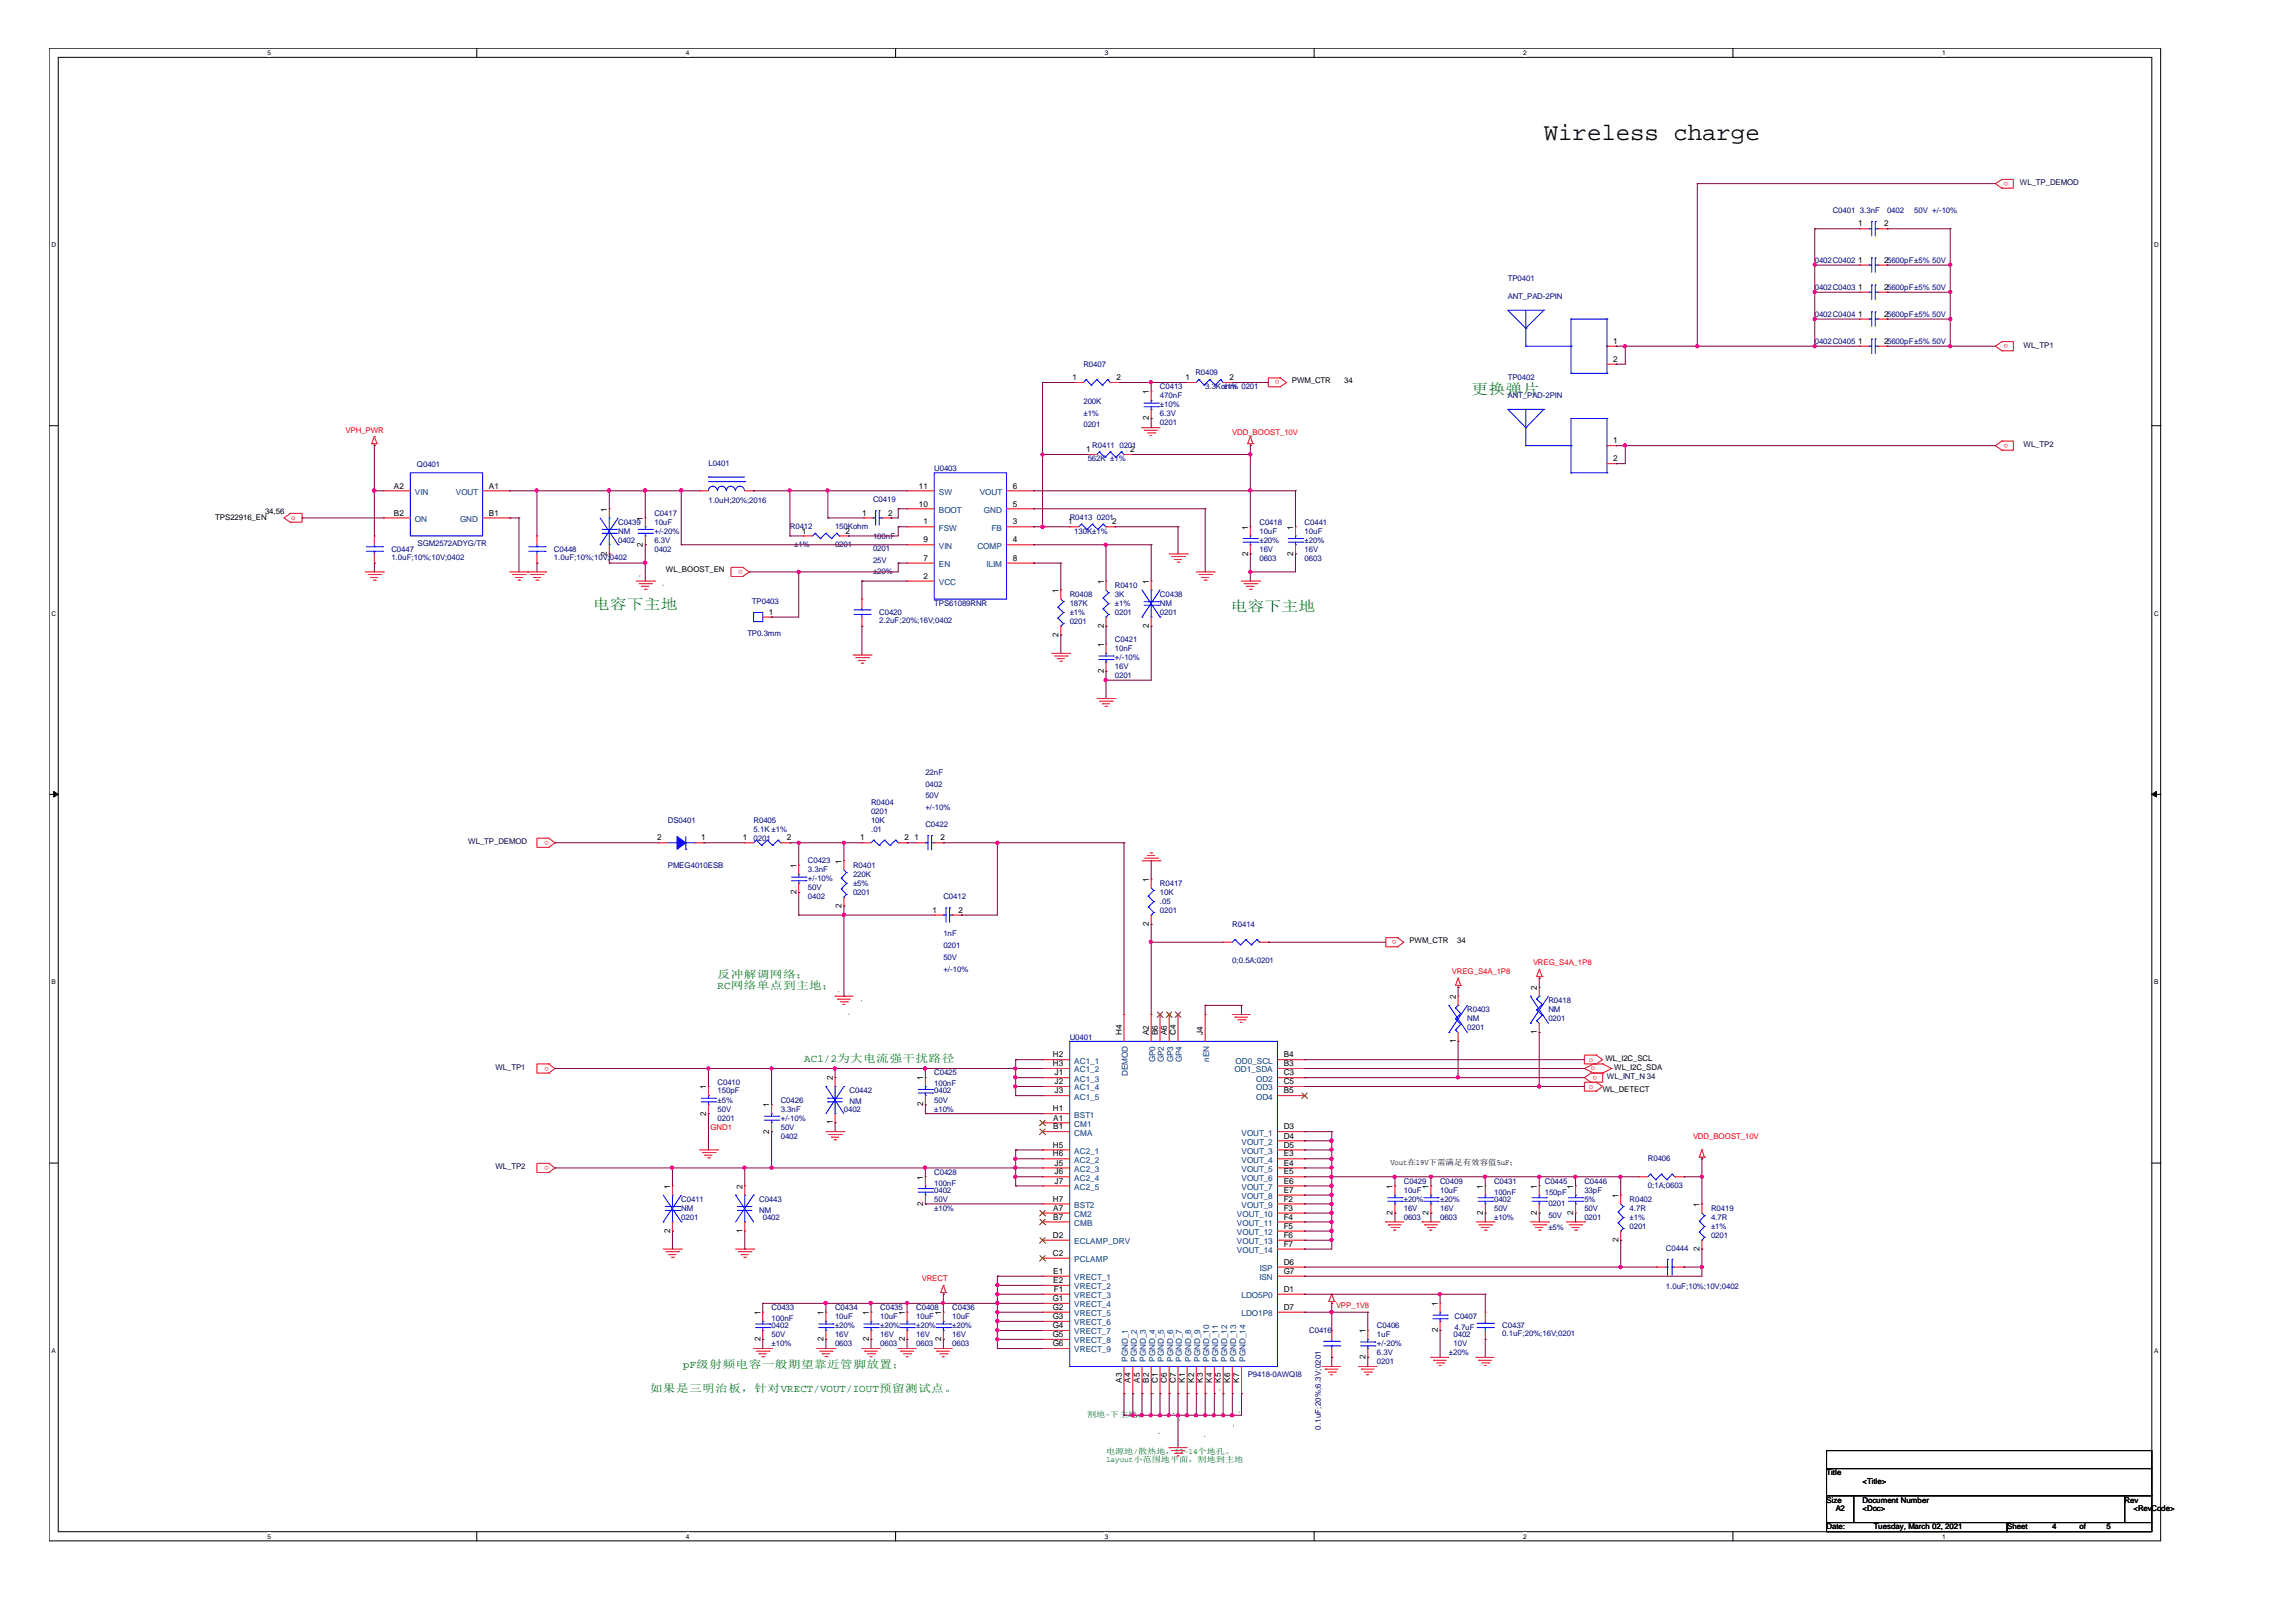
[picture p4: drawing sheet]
<svg xmlns="http://www.w3.org/2000/svg" width="297mm" height="210mm" viewBox="0 0 297 210" stroke-linecap="round" stroke-linejoin="round" font-family="sans-serif">
<defs><g id="words">
<text font-size="3.1" x="199.7" y="18.1">Wireless charge</text>
<g font-size="1.9" fill="#008000">
<text x="190.4" y="51">更换弹片</text>
<text x="76.7" y="78.8">电容下主地</text>
<text x="159.2" y="79">电容下主地</text>
</g>
<g font-size="1.4" fill="#008000">
<text x="92.8" y="126.6">反冲解调网络；</text>
<text x="92.8" y="128">RC网络单点到主地；</text>
<text x="104.1" y="137.4">AC1/2为大电流强干扰路径</text>
<text x="88.4" y="177.1">pF级射频电容一般期望靠近管脚放置；</text>
<text x="84.1" y="180.1">如果是三明治板，针对VRECT/VOUT/IOUT预留测试点。</text>
</g>
<g font-size="1.1">
<text x="240.4" y="29.3">1</text>
<text x="243.8" y="29.3">2</text>
<text x="240.4" y="34">1</text>
<text x="243.8" y="34">25600pF±5% 50V</text>
<text x="240.4" y="37.5">1</text>
<text x="240.4" y="41">1</text>
<text x="243.8" y="37.5">25600pF±5% 50V</text>
<text x="243.8" y="41">25600pF±5% 50V</text>
<text x="208.7" y="44.5">1</text>
<text x="208.7" y="46.8">2</text>
<text x="240.4" y="44.5">1</text>
<text x="243.8" y="44.5">25600pF±5% 50V</text>
<text x="138.8" y="49.2">1</text>
<text x="144.4" y="49.2">2</text>
<text x="148.6" y="51" transform="rotate(-90 148.6 51)">1</text>
<text x="153.4" y="49.2">1</text>
<text x="159" y="49.2">2</text>
<text x="140.5" y="58.5">1</text>
<text x="146.2" y="58.5">2</text>
<text x="148.6" y="54.4" transform="rotate(-90 148.6 54.4)">2</text>
<text x="208.7" y="57.4">1</text>
<text x="208.7" y="59.7">2</text>
<text x="51" y="63.2">A2</text>
<text x="63.2" y="63.2">A1</text>
<text x="118.9" y="65.5">10</text>
<text x="118.9" y="63.2">11</text>
<text x="131" y="65.5">5</text>
<text x="131" y="63.2">6</text>
<text x="51" y="66.7">B2</text>
<text x="63.2" y="66.7">B1</text>
<text x="78.5" y="71.9" transform="rotate(-90 78.5 71.9)">2</text>
<text x="78.5" y="66.2" transform="rotate(-90 78.5 66.2)">1</text>
<text x="83.2" y="70.8" transform="rotate(-90 83.2 70.8)">2</text>
<text x="83.2" y="67.4" transform="rotate(-90 83.2 67.4)">1</text>
<text x="103.7" y="69.1">1</text>
<text x="109.4" y="69.1">2</text>
<text x="111.5" y="66.7">1</text>
<text x="114.9" y="66.7">2</text>
<text x="119.5" y="67.9">1</text>
<text x="119.5" y="70.2">9</text>
<text x="131" y="67.9">3</text>
<text x="131" y="70.2">4</text>
<text x="138.2" y="67.9">1</text>
<text x="143.9" y="67.9">2</text>
<text x="161.5" y="71.9" transform="rotate(-90 161.5 71.9)">2</text>
<text x="161.5" y="68.6" transform="rotate(-90 161.5 68.6)">1</text>
<text x="167.3" y="71.9" transform="rotate(-90 167.3 71.9)">2</text>
<text x="167.3" y="68.6" transform="rotate(-90 167.3 68.6)">1</text>
<text x="119.5" y="74.9">2</text>
<text x="119.5" y="72.6">7</text>
<text x="131" y="72.6">8</text>
<text x="136.9" y="76.7" transform="rotate(-90 136.9 76.7)">1</text>
<text x="142.8" y="75.5" transform="rotate(-90 142.8 75.5)">1</text>
<text x="148.6" y="75.5" transform="rotate(-90 148.6 75.5)">1</text>
<text x="99.5" y="79.6">1</text>
<text x="136.9" y="82.4" transform="rotate(-90 136.9 82.4)">2</text>
<text x="142.8" y="83.7" transform="rotate(-90 142.8 83.7)">1</text>
<text x="142.8" y="81.3" transform="rotate(-90 142.8 81.3)">2</text>
<text x="148.6" y="81.3" transform="rotate(-90 148.6 81.3)">2</text>
<text x="142.8" y="87.1" transform="rotate(-90 142.8 87.1)">2</text>
<text x="85" y="108.8">2</text>
<text x="90.7" y="108.8">1</text>
<text x="96.1" y="108.8">1</text>
<text x="101.8" y="108.8">2</text>
<text x="103" y="112.4" transform="rotate(-90 103 112.4)">1</text>
<text x="108.9" y="111.8" transform="rotate(-90 108.9 111.8)">1</text>
<text x="111.3" y="108.8">1</text>
<text x="117" y="108.8">2</text>
<text x="118.3" y="108.8">1</text>
<text x="121.7" y="108.8">2</text>
<text x="103" y="115.7" transform="rotate(-90 103 115.7)">2</text>
<text x="108.9" y="117.5" transform="rotate(-90 108.9 117.5)">2</text>
<text x="120.6" y="118.1">1</text>
<text x="124" y="118.1">2</text>
<text x="148.6" y="119.8" transform="rotate(-90 148.6 119.8)">2</text>
<text x="148.6" y="114.1" transform="rotate(-90 148.6 114.1)">1</text>
<text x="188.3" y="129.3" transform="rotate(-90 188.3 129.3)">2</text>
<text x="198.8" y="128.1" transform="rotate(-90 198.8 128.1)">2</text>
<text x="136.2" y="136.8">H2</text>
<text x="136.2" y="138">H3</text>
<text x="145.1" y="134" transform="rotate(-90 145.1 134)">H4</text>
<text x="148.6" y="134" transform="rotate(-90 148.6 134)">A2</text>
<text x="149.8" y="134" transform="rotate(-90 149.8 134)">B6</text>
<text x="151" y="134" transform="rotate(-90 151 134)">A6</text>
<text x="152.1" y="134" transform="rotate(-90 152.1 134)">C4</text>
<text x="155.6" y="134" transform="rotate(-90 155.6 134)">J4</text>
<text x="166.1" y="138">B3</text>
<text x="166.1" y="136.8">B4</text>
<text x="188.3" y="135" transform="rotate(-90 188.3 135)">1</text>
<text x="198.8" y="133.8" transform="rotate(-90 198.8 133.8)">1</text>
<text x="91.4" y="141" transform="rotate(-90 91.4 141)">1</text>
<text x="99.5" y="143.3" transform="rotate(-90 99.5 143.3)">1</text>
<text x="107.7" y="139.8" transform="rotate(-90 107.7 139.8)">2</text>
<text x="119.4" y="143.2" transform="rotate(-90 119.4 143.2)">2</text>
<text x="119.4" y="139.8" transform="rotate(-90 119.4 139.8)">1</text>
<text x="136.2" y="143.8">H1</text>
<text x="136.4" y="139.2">J1</text>
<text x="136.4" y="140.3">J2</text>
<text x="136.4" y="141.5">J3</text>
<text x="166.1" y="141.5">B5</text>
<text x="166.1" y="139.2">C3</text>
<text x="166.1" y="140.3">C5</text>
<text x="91.4" y="144.4" transform="rotate(-90 91.4 144.4)">2</text>
<text x="99.5" y="146.7" transform="rotate(-90 99.5 146.7)">2</text>
<text x="107.7" y="145.5" transform="rotate(-90 107.7 145.5)">1</text>
<text x="136.2" y="148.5">H5</text>
<text x="136.2" y="149.7">H6</text>
<text x="136.3" y="145">A1</text>
<text x="136.3" y="146.1">B1</text>
<text x="166.1" y="146.1">D3</text>
<text x="166.1" y="147.3">D4</text>
<text x="166.1" y="148.5">D5</text>
<text x="166.1" y="149.7">E3</text>
<text x="86.7" y="153.9" transform="rotate(-90 86.7 153.9)">1</text>
<text x="96.1" y="153.9" transform="rotate(-90 96.1 153.9)">2</text>
<text x="119.4" y="152.7" transform="rotate(-90 119.4 152.7)">1</text>
<text x="136.2" y="155.5">H7</text>
<text x="136.4" y="150.8">J5</text>
<text x="136.4" y="152">J6</text>
<text x="136.4" y="153.2">J7</text>
<text x="166.1" y="150.8">E4</text>
<text x="166.1" y="152">E5</text>
<text x="166.1" y="153.2">E6</text>
<text x="166.1" y="154.4">E7</text>
<text x="166.1" y="155.5">F2</text>
<text x="180.2" y="153.9" transform="rotate(-90 180.2 153.9)">1</text>
<text x="184.8" y="153.9" transform="rotate(-90 184.8 153.9)">1</text>
<text x="191.9" y="153.9" transform="rotate(-90 191.9 153.9)">1</text>
<text x="198.8" y="153.9" transform="rotate(-90 198.8 153.9)">1</text>
<text x="203.5" y="153.9" transform="rotate(-90 203.5 153.9)">1</text>
<text x="209.4" y="155" transform="rotate(-90 209.4 155)">1</text>
<text x="86.7" y="159.5" transform="rotate(-90 86.7 159.5)">2</text>
<text x="96.1" y="159.5" transform="rotate(-90 96.1 159.5)">1</text>
<text x="119.4" y="156.1" transform="rotate(-90 119.4 156.1)">2</text>
<text x="136.2" y="160.2">D2</text>
<text x="136.3" y="156.7">A7</text>
<text x="136.3" y="157.8">B7</text>
<text x="166.1" y="156.7">F3</text>
<text x="166.1" y="157.8">F4</text>
<text x="166.1" y="159">F5</text>
<text x="166.1" y="160.2">F6</text>
<text x="166.1" y="161.3">F7</text>
<text x="180.2" y="157.2" transform="rotate(-90 180.2 157.2)">2</text>
<text x="184.8" y="157.2" transform="rotate(-90 184.8 157.2)">2</text>
<text x="191.9" y="157.2" transform="rotate(-90 191.9 157.2)">2</text>
<text x="198.8" y="157.2" transform="rotate(-90 198.8 157.2)">2</text>
<text x="203.5" y="157.2" transform="rotate(-90 203.5 157.2)">2</text>
<text x="209.4" y="160.7" transform="rotate(-90 209.4 160.7)">2</text>
<text x="219.9" y="161.9" transform="rotate(-90 219.9 161.9)">2</text>
<text x="219.9" y="156.2" transform="rotate(-90 219.9 156.2)">1</text>
<text x="136.2" y="162.5">C2</text>
<text x="136.3" y="164.9">E1</text>
<text x="136.3" y="166">E2</text>
<text x="136.4" y="167.2">F1</text>
<text x="166.1" y="167.2">D1</text>
<text x="166.1" y="163.7">D6</text>
<text x="166.1" y="164.9">G7</text>
<text x="98.4" y="173.6" transform="rotate(-90 98.4 173.6)">2</text>
<text x="98.4" y="170.2" transform="rotate(-90 98.4 170.2)">1</text>
<text x="106.6" y="173.6" transform="rotate(-90 106.6 173.6)">2</text>
<text x="106.6" y="170.2" transform="rotate(-90 106.6 170.2)">1</text>
<text x="112.4" y="173.6" transform="rotate(-90 112.4 173.6)">2</text>
<text x="112.4" y="170.2" transform="rotate(-90 112.4 170.2)">1</text>
<text x="117.1" y="173.6" transform="rotate(-90 117.1 173.6)">2</text>
<text x="117.1" y="170.2" transform="rotate(-90 117.1 170.2)">1</text>
<text x="121.8" y="173.6" transform="rotate(-90 121.8 173.6)">2</text>
<text x="121.8" y="170.2" transform="rotate(-90 121.8 170.2)">1</text>
<text x="136.2" y="168.4">G1</text>
<text x="136.2" y="169.5">G2</text>
<text x="136.2" y="170.7">G3</text>
<text x="136.2" y="171.9">G4</text>
<text x="136.2" y="173">G5</text>
<text x="166.1" y="169.5">D7</text>
<text x="176.7" y="172.5" transform="rotate(-90 176.7 172.5)">1</text>
<text x="186" y="172.4" transform="rotate(-90 186 172.4)">2</text>
<text x="186" y="169" transform="rotate(-90 186 169)">1</text>
<text x="136.2" y="174.2">G6</text>
<text x="145.1" y="179" transform="rotate(-90 145.1 179)">A3</text>
<text x="146.3" y="179" transform="rotate(-90 146.3 179)">A4</text>
<text x="147.4" y="179" transform="rotate(-90 147.4 179)">A5</text>
<text x="148.6" y="179" transform="rotate(-90 148.6 179)">B2</text>
<text x="149.8" y="179" transform="rotate(-90 149.8 179)">C1</text>
<text x="151" y="179" transform="rotate(-90 151 179)">C6</text>
<text x="152.1" y="179" transform="rotate(-90 152.1 179)">C7</text>
<text x="153.3" y="179" transform="rotate(-90 153.3 179)">K1</text>
<text x="154.5" y="179" transform="rotate(-90 154.5 179)">K2</text>
<text x="155.6" y="179" transform="rotate(-90 155.6 179)">K3</text>
<text x="156.8" y="179" transform="rotate(-90 156.8 179)">K4</text>
<text x="157.9" y="179" transform="rotate(-90 157.9 179)">K5</text>
<text x="159.1" y="179" transform="rotate(-90 159.1 179)">K6</text>
<text x="160.3" y="179" transform="rotate(-90 160.3 179)">K7</text>
<text x="176.7" y="175.9" transform="rotate(-90 176.7 175.9)">2</text>
</g>
<g font-size="1.1" fill="#004080">
<text x="53.7" y="64">VIN</text>
<text x="59" y="64">VOUT</text>
<text x="121.5" y="64">SW</text>
<text x="126.7" y="64">VOUT</text>
<text x="53.7" y="67.5">ON</text>
<text x="59.5" y="67.5">GND</text>
<text x="121.5" y="68.7">FSW</text>
<text x="121.5" y="71">VIN</text>
<text x="121.5" y="66.4">BOOT</text>
<text x="126.4" y="71">COMP</text>
<text x="127.3" y="66.4">GND</text>
<text x="128.3" y="68.7">FB</text>
<text x="121.5" y="75.7">VCC</text>
<text x="121.5" y="73.4">EN</text>
<text x="127.6" y="73.4">ILIM</text>
<text x="139" y="137.6">AC1_1</text>
<text x="149.4" y="137.5" transform="rotate(-90 149.4 137.5)">GP0</text>
<text x="150.6" y="137.5" transform="rotate(-90 150.6 137.5)">GP2</text>
<text x="151.8" y="137.5" transform="rotate(-90 151.8 137.5)">GP3</text>
<text x="152.9" y="137.5" transform="rotate(-90 152.9 137.5)">GP4</text>
<text x="156.4" y="137.4" transform="rotate(-90 156.4 137.4)">nEN</text>
<text x="159.9" y="137.6">OD0_SCL</text>
<text x="139" y="138.8">AC1_2</text>
<text x="139" y="140">AC1_3</text>
<text x="139" y="141.1">AC1_4</text>
<text x="139" y="142.3">AC1_5</text>
<text x="145.9" y="139.3" transform="rotate(-90 145.9 139.3)">DEMOD</text>
<text x="159.7" y="138.8">OD1_SDA</text>
<text x="162.5" y="142.3">OD4</text>
<text x="162.5" y="140">OD2</text>
<text x="162.5" y="141.1">OD3</text>
<text x="139" y="145.8">CM1</text>
<text x="139" y="147">CMA</text>
<text x="139" y="144.6">BST1</text>
<text x="139" y="149.3">AC2_1</text>
<text x="160.6" y="147">VOUT_1</text>
<text x="160.6" y="148.1">VOUT_2</text>
<text x="160.6" y="149.3">VOUT_3</text>
<text x="139" y="150.5">AC2_2</text>
<text x="139" y="151.7">AC2_3</text>
<text x="139" y="152.8">AC2_4</text>
<text x="139" y="154">AC2_5</text>
<text x="160.6" y="150.5">VOUT_4</text>
<text x="160.6" y="151.7">VOUT_5</text>
<text x="160.6" y="152.8">VOUT_6</text>
<text x="160.6" y="154">VOUT_7</text>
<text x="160.6" y="155.2">VOUT_8</text>
<text x="139" y="157.5">CM2</text>
<text x="139" y="158.6">CMB</text>
<text x="139" y="161">ECLAMP_DRV</text>
<text x="139" y="156.3">BST2</text>
<text x="160" y="157.5">VOUT_10</text>
<text x="160" y="158.6">VOUT_11</text>
<text x="160" y="159.8">VOUT_12</text>
<text x="160" y="161">VOUT_13</text>
<text x="160.6" y="156.3">VOUT_9</text>
<text x="139" y="163.3">PCLAMP</text>
<text x="139" y="165.7">VRECT_1</text>
<text x="139" y="166.8">VRECT_2</text>
<text x="139" y="168">VRECT_3</text>
<text x="160" y="162.2">VOUT_14</text>
<text x="160.6" y="168">LDO5P0</text>
<text x="162.9" y="165.7">ISN</text>
<text x="163" y="164.5">ISP</text>
<text x="139" y="169.2">VRECT_4</text>
<text x="139" y="170.3">VRECT_5</text>
<text x="139" y="171.5">VRECT_6</text>
<text x="139" y="172.7">VRECT_7</text>
<text x="139" y="173.8">VRECT_8</text>
<text x="160.6" y="170.3">LDO1P8</text>
<text x="139" y="175">VRECT_9</text>
<text x="145.9" y="176.2" transform="rotate(-90 145.9 176.2)">PGND_1</text>
<text x="147.1" y="176.2" transform="rotate(-90 147.1 176.2)">PGND_2</text>
<text x="148.3" y="176.2" transform="rotate(-90 148.3 176.2)">PGND_3</text>
<text x="149.4" y="176.2" transform="rotate(-90 149.4 176.2)">PGND_4</text>
<text x="150.6" y="176.2" transform="rotate(-90 150.6 176.2)">PGND_5</text>
<text x="151.8" y="176.2" transform="rotate(-90 151.8 176.2)">PGND_6</text>
<text x="152.9" y="176.2" transform="rotate(-90 152.9 176.2)">PGND_7</text>
<text x="154.1" y="176.2" transform="rotate(-90 154.1 176.2)">PGND_8</text>
<text x="155.3" y="176.2" transform="rotate(-90 155.3 176.2)">PGND_9</text>
<text x="156.4" y="176.2" transform="rotate(-90 156.4 176.2)">PGND_10</text>
<text x="157.6" y="176.2" transform="rotate(-90 157.6 176.2)">PGND_11</text>
<text x="158.7" y="176.2" transform="rotate(-90 158.7 176.2)">PGND_12</text>
<text x="159.9" y="176.2" transform="rotate(-90 159.9 176.2)">PGND_13</text>
<text x="161.1" y="176.2" transform="rotate(-90 161.1 176.2)">PGND_14</text>
</g>
<g font-size="1" fill="#f00">
<text x="259.8" y="23.5" transform="rotate(-180 259.8 23.5)">o</text>
<text x="259.8" y="44.5" transform="rotate(-180 259.8 44.5)">o</text>
<text x="165.5" y="49.2" transform="rotate(-180 165.5 49.2)">o</text>
<text x="44.7" y="56">VPH_PWR</text>
<text x="159.4" y="56.2">VDD_BOOST_10V</text>
<text x="259.8" y="57.4" transform="rotate(-180 259.8 57.4)">o</text>
<text x="37.7" y="67.3">o</text>
<text x="96.1" y="73.8" transform="rotate(-180 96.1 73.8)">o</text>
<text x="71" y="108.8" transform="rotate(-180 71 108.8)">o</text>
<text x="180.7" y="121.7" transform="rotate(-180 180.7 121.7)">o</text>
<text x="198.3" y="124.9">VREG_S4A_1P8</text>
<text x="187.8" y="126.1">VREG_S4A_1P8</text>
<text x="205.6" y="137.4">o</text>
<text x="71" y="138" transform="rotate(-180 71 138)">o</text>
<text x="205.6" y="140.9">o</text>
<text x="205.8" y="138.5">o</text>
<text x="206.6" y="139.2" transform="rotate(-180 206.6 139.2)">o</text>
<text x="91.9" y="146.2">GND1</text>
<text x="219" y="147.3">VDD_BOOST_10V</text>
<text x="71" y="150.9" transform="rotate(-180 71 150.9)">o</text>
<text x="119.3" y="165.8">VRECT</text>
<text x="172.8" y="169.2">VPP_1V8</text>
</g>
<g font-size="1" fill="#000040">
<text x="261.3" y="24">WL_TP_DEMOD</text>
<text x="261.8" y="45">WL_TP1</text>
<text x="261.8" y="57.8">WL_TP2</text>
<text x="60.6" y="109.3">WL_TP_DEMOD</text>
<text x="64.1" y="138.5">WL_TP1</text>
<text x="207.9" y="139.6">WL_INT_N 34</text>
<text x="64.1" y="151.3">WL_TP2</text>
</g>
<g font-size="1" fill="#000080">
<text x="237.1" y="27.6">C0401</text>
<text x="240.6" y="27.6">3.3nF</text>
<text x="244.1" y="27.6">0402</text>
<text x="247.6" y="27.6">50V +/-10%</text>
<text x="234.8" y="34">0402C0402</text>
<text x="195.1" y="36.3">TP0401</text>
<text x="195.1" y="38.7">ANT_PAD-2PIN</text>
<text x="234.8" y="37.5">0402C0403</text>
<text x="234.8" y="41">0402C0404</text>
<text x="140.2" y="47.5">R0407</text>
<text x="234.8" y="44.5">0402C0405</text>
<text x="140.2" y="52.3">200K</text>
<text x="140.2" y="53.8">±1%</text>
<text x="150.1" y="50.4">C0413</text>
<text x="150.1" y="51.5">470nF</text>
<text x="150.1" y="53.9">6.3V</text>
<text x="150.1" y="52.7">±10%</text>
<text x="154.6" y="48.5">R0409</text>
<text x="155.9" y="50.4">3.3Ko±hm</text>
<text x="158.8" y="50.4">1% 0201</text>
<text x="195.1" y="49.2">TP0402</text>
<text x="195.1" y="51.5">ANT_PAD-2PIN</text>
<text x="140.2" y="55.3">0201</text>
<text x="140.7" y="59.7">562K ±1%</text>
<text x="141.3" y="58">R0411</text>
<text x="144.8" y="58">0201</text>
<text x="150.1" y="55">0201</text>
<text x="53.9" y="60.4">Q0401</text>
<text x="91.7" y="60.3">L0401</text>
<text x="91.7" y="65.1">1.0uH;20%;2016</text>
<text x="112.9" y="65">C0419</text>
<text x="120.9" y="61">U0403</text>
<text x="50.6" y="71.4">C0447</text>
<text x="54" y="70.7">SGM2572ADYG/TR</text>
<text x="71.7" y="71.4">C0448</text>
<text x="80" y="67.9">C0439</text>
<text x="80" y="69.1">NM</text>
<text x="80" y="70.2">0402</text>
<text x="84.7" y="66.7">C0417</text>
<text x="84.7" y="67.9">10uF</text>
<text x="84.7" y="71.4">0402</text>
<text x="84.7" y="70.2">6.3V</text>
<text x="84.7" y="69.1">+/-20%</text>
<text x="102.2" y="68.5">R0412</text>
<text x="102.7" y="70.8">±1%</text>
<text x="108" y="68.5">150Kohm</text>
<text x="108" y="70.8">0201</text>
<text x="112.9" y="69.8">100nF</text>
<text x="112.9" y="71.3">0201</text>
<text x="138.4" y="67.3">R0413</text>
<text x="139" y="69.1">130K±1%</text>
<text x="141.9" y="67.3">0201</text>
<text x="162.9" y="67.9">C0418</text>
<text x="162.9" y="69.1">10uF</text>
<text x="162.9" y="71.4">16V</text>
<text x="162.9" y="70.2">±20%</text>
<text x="168.8" y="67.9">C0441</text>
<text x="168.8" y="69.1">10uF</text>
<text x="168.8" y="71.4">16V</text>
<text x="168.8" y="70.2">±20%</text>
<text x="50.6" y="72.4">1.0uF;10%;10V;0402</text>
<text x="71.7" y="72.4">1.0uF;10%;10V;0402</text>
<text x="112.9" y="72.8">25V</text>
<text x="112.9" y="74.3">±20%</text>
<text x="138.4" y="77.2">R0408</text>
<text x="144.2" y="76.1">R0410</text>
<text x="144.2" y="77.2">3K</text>
<text x="150.1" y="77.2">C0438</text>
<text x="162.9" y="72.6">0603</text>
<text x="168.8" y="72.6">0603</text>
<text x="96.7" y="82.3">TP0.3mm</text>
<text x="97.3" y="78.2">TP0403</text>
<text x="113.7" y="79.6">C0420</text>
<text x="113.7" y="80.6">2.2uF;20%;16V;0402</text>
<text x="120.9" y="78.4">TPS61089RNR</text>
<text x="138.4" y="78.4">187K</text>
<text x="138.4" y="79.6">±1%</text>
<text x="138.4" y="80.7">0201</text>
<text x="144.2" y="83.1">C0421</text>
<text x="144.2" y="78.4">±1%</text>
<text x="144.2" y="79.6">0201</text>
<text x="150.1" y="78.4">NM</text>
<text x="150.1" y="79.6">0201</text>
<text x="144.2" y="84.3">10nF</text>
<text x="144.2" y="87.8">0201</text>
<text x="144.2" y="86.6">16V</text>
<text x="144.2" y="85.4">+/-10%</text>
<text x="119.7" y="100.3">22nF</text>
<text x="119.7" y="101.8">0402</text>
<text x="86.4" y="106.4">DS0401</text>
<text x="97.5" y="106.4">R0405</text>
<text x="97.5" y="107.6">5.1K ±1%</text>
<text x="112.7" y="104.1">R0404</text>
<text x="112.7" y="106.4">10K</text>
<text x="112.7" y="107.6">.01</text>
<text x="112.7" y="105.3">0201</text>
<text x="119.7" y="107">C0422</text>
<text x="119.7" y="103.3">50V</text>
<text x="119.7" y="104.8">+/-10%</text>
<text x="86.4" y="112.3">PMEG4010ESB</text>
<text x="97.5" y="108.8">0201</text>
<text x="104.5" y="111.7">C0423</text>
<text x="104.5" y="112.9">3.3nF</text>
<text x="110.4" y="112.3">R0401</text>
<text x="110.4" y="113.5">220K</text>
<text x="104.5" y="116.4">0402</text>
<text x="104.5" y="115.2">50V</text>
<text x="104.5" y="114.1">+/-10%</text>
<text x="110.4" y="114.7">±5%</text>
<text x="110.4" y="115.8">0201</text>
<text x="122" y="116.4">C0412</text>
<text x="150.1" y="114.7">R0417</text>
<text x="150.1" y="115.8">10K</text>
<text x="150.1" y="117">.05</text>
<text x="150.1" y="118.1">0201</text>
<text x="159.4" y="119.9">R0414</text>
<text x="122" y="121.2">1nF</text>
<text x="122" y="122.7">0201</text>
<text x="122" y="124.2">50V</text>
<text x="122" y="125.7">+/-10%</text>
<text x="159.4" y="124.7">0;0.5A;0201</text>
<text x="189.8" y="131">R0403</text>
<text x="200.3" y="129.8">R0418</text>
<text x="200.3" y="131">NM</text>
<text x="138.4" y="134.6">U0401</text>
<text x="189.8" y="132.2">NM</text>
<text x="189.8" y="133.3">0201</text>
<text x="200.3" y="132.2">0201</text>
<text x="92.8" y="140.3">C0410</text>
<text x="92.8" y="141.5">150pF</text>
<text x="92.8" y="143.9">50V</text>
<text x="92.8" y="142.7">±5%</text>
<text x="101" y="142.7">C0426</text>
<text x="101" y="143.9">3.3nF</text>
<text x="109.2" y="143.9">0402</text>
<text x="109.9" y="141.5">C0442</text>
<text x="109.9" y="142.9">NM</text>
<text x="120.9" y="139.2">C0425</text>
<text x="120.9" y="140.6">100nF</text>
<text x="120.9" y="141.5">0402</text>
<text x="120.9" y="142.7">50V</text>
<text x="120.9" y="143.9">±10%</text>
<text x="92.8" y="145">0201</text>
<text x="101" y="147.3">0402</text>
<text x="101" y="146.2">50V</text>
<text x="101" y="145">+/-10%</text>
<text x="88.1" y="155.5">C0411</text>
<text x="98.2" y="155.5">C0443</text>
<text x="120.9" y="152">C0428</text>
<text x="120.9" y="153.4">100nF</text>
<text x="120.9" y="154.4">0402</text>
<text x="120.9" y="155.5">50V</text>
<text x="181.6" y="153.2">C0429</text>
<text x="181.6" y="154.4">10uF</text>
<text x="181.6" y="155.5">±20%</text>
<text x="186.3" y="153.2">C0409</text>
<text x="186.3" y="154.4">10uF</text>
<text x="186.3" y="155.5">±20%</text>
<text x="193.3" y="153.2">C0431</text>
<text x="193.3" y="154.6">100nF</text>
<text x="193.3" y="155.5">0402</text>
<text x="199.9" y="153.2">C0445</text>
<text x="199.9" y="154.6">150pF</text>
<text x="205" y="153.2">C0446</text>
<text x="205" y="154.4">33pF</text>
<text x="205" y="155.5">5%</text>
<text x="210.8" y="155.5">R0402</text>
<text x="213.2" y="150.3">R0406</text>
<text x="213.2" y="153.8">0;1A;0603</text>
<text x="88.1" y="156.7">NM</text>
<text x="88.1" y="157.9">0201</text>
<text x="98.2" y="156.9">NM</text>
<text x="98.7" y="157.9">0402</text>
<text x="120.9" y="156.7">±10%</text>
<text x="181.6" y="157.9">0603</text>
<text x="181.6" y="156.7">16V</text>
<text x="186.3" y="157.9">0603</text>
<text x="186.3" y="156.7">16V</text>
<text x="193.3" y="156.7">50V</text>
<text x="193.3" y="157.9">±10%</text>
<text x="200.3" y="156.1">0201</text>
<text x="200.3" y="157.6">50V</text>
<text x="200.3" y="159.1">±5%</text>
<text x="205" y="157.9">0201</text>
<text x="205" y="156.7">50V</text>
<text x="210.8" y="156.7">4.7R</text>
<text x="210.8" y="157.9">±1%</text>
<text x="210.8" y="159">0201</text>
<text x="215.5" y="161.9">C0444</text>
<text x="221.4" y="156.7">R0419</text>
<text x="221.4" y="157.9">4.7R</text>
<text x="221.4" y="159">±1%</text>
<text x="221.4" y="160.2">0201</text>
<text x="215.5" y="166.8">1.0uF;10%;10V;0402</text>
<text x="99.8" y="169.6">C0433</text>
<text x="99.8" y="171">100nF</text>
<text x="99.8" y="171.9">0402</text>
<text x="99.8" y="173.1">50V</text>
<text x="108" y="169.6">C0434</text>
<text x="108" y="170.7">10uF</text>
<text x="108" y="173.1">16V</text>
<text x="108" y="171.9">±20%</text>
<text x="113.9" y="169.6">C0435</text>
<text x="113.9" y="170.7">10uF</text>
<text x="113.9" y="173.1">16V</text>
<text x="113.9" y="171.9">±20%</text>
<text x="118.5" y="169.6">C0408</text>
<text x="118.5" y="170.7">10uF</text>
<text x="118.5" y="173.1">16V</text>
<text x="118.5" y="171.9">±20%</text>
<text x="123.2" y="169.6">C0436</text>
<text x="123.2" y="170.7">10uF</text>
<text x="123.2" y="173.1">16V</text>
<text x="123.2" y="171.9">±20%</text>
<text x="169.4" y="172.5">C0416</text>
<text x="178.1" y="171.9">C0406</text>
<text x="178.1" y="173.1">1uF</text>
<text x="188" y="173.1">0402</text>
<text x="188.2" y="170.7">C0407</text>
<text x="188.2" y="172.1">4.7uF</text>
<text x="194.4" y="171.9">C0437</text>
<text x="194.4" y="172.9">0.1uF;20%;16V;0201</text>
<text x="99.8" y="174.2">±10%</text>
<text x="108" y="174.2">0603</text>
<text x="113.9" y="174.2">0603</text>
<text x="118.5" y="174.2">0603</text>
<text x="123.2" y="174.2">0603</text>
<text x="161.4" y="178.2">P9418-0AWQI8</text>
<text x="178.1" y="176.5">0201</text>
<text x="178.1" y="175.4">6.3V</text>
<text x="178.1" y="174.2">+/-20%</text>
<text x="187.5" y="175.4">±20%</text>
<text x="188" y="174.2">10V</text>
<text x="170.9" y="185" transform="rotate(-90 170.9 185)">0.1uF;20%;6.3V;0201</text>
</g>
<g font-size="1">
<text x="167.1" y="49.5">PWM_CTR</text>
<text x="173.9" y="49.5">34</text>
<text x="27.9" y="67.3">TPS22916_EN</text>
<text x="34.3" y="66.5">34,56</text>
<text x="86.1" y="74">WL_BOOST_EN</text>
<text x="182.3" y="122">PWM_CTR</text>
<text x="188.5" y="122">34</text>
<text x="207.7" y="137.3">WL_I2C_SCL</text>
<text x="207.3" y="141.3">WL_DETECT</text>
<text x="208.8" y="138.5">WL_I2C_SDA</text>
<text x="179.9" y="150.8">Vout在19V下需满足有效容值5uF；</text>
<text x="236.3" y="190.9">Title</text>
<text x="236.3" y="194.5">Size</text>
<text x="236.3" y="197.9">Date:</text>
<text x="237.5" y="195.6">A2</text>
<text x="241" y="194.5">Document Number</text>
<text x="241" y="195.6">&lt;Doc&gt;</text>
<text x="241" y="192.1">&lt;Title&gt;</text>
<text x="242.4" y="197.9">Tuesday, March 02, 2021</text>
<text x="259.7" y="197.9">Sheet</text>
<text x="265.5" y="197.9">4</text>
<text x="269" y="197.9">of</text>
<text x="272.5" y="197.9">5</text>
<text x="274.9" y="194.5">Rev</text>
<text x="276" y="195.6">&lt;RevCo</text>
<text x="279.6" y="195.6">de&gt;</text>
</g>
<g font-size="1" fill="#008000">
<text x="140.6" y="183.4">割地-下主地；</text>
<text x="143.1" y="188.2">电源地/散热地，12-14个地孔。</text>
<text x="143.1" y="189.2">layout小范围地平面，割地到主地</text>
</g>
<g font-size=".8">
<text x="34.6" y="7.1">5</text>
<text x="88.7" y="7.1">4</text>
<text x="142.9" y="7.1">3</text>
<text x="197.1" y="7.1">2</text>
<text x="251.2" y="7.1">1</text>
<text x="6.6" y="32">D</text>
<text x="278.7" y="32">D</text>
<text x="6.6" y="79.7">C</text>
<text x="278.7" y="79.7">C</text>
<text x="6.6" y="127.4">B</text>
<text x="278.7" y="127.4">B</text>
<text x="6.6" y="175.1">A</text>
<text x="278.7" y="175.1">A</text>
<text x="34.6" y="199.1">5</text>
<text x="88.7" y="199.1">4</text>
<text x="142.9" y="199.1">3</text>
<text x="197.1" y="199.1">2</text>
<text x="251.2" y="199.1">1</text>
</g>
</g></defs>
<path d="M6.3 6.2h273.2v193.2h-273.2zM7.5 7.4h270.9v190.8h-270.9z" fill="none" stroke="#000" stroke-width=".13"/>
<g fill="#fff">
<path d="M34.6 6.3h.5v1h-.5z"/>
<path d="M34.6 198.3h.5v1h-.5z"/>
</g>
<path d="M61.7 6.2v1.2M61.7 198.2v1.2" fill="none" stroke="#000" stroke-width=".13"/>
<g fill="#fff">
<path d="M88.7 6.3h.5v1h-.5z"/>
<path d="M88.7 198.3h.5v1h-.5z"/>
</g>
<path d="M115.9 6.2v1.2M115.9 198.2v1.2" fill="none" stroke="#000" stroke-width=".13"/>
<g fill="#fff">
<path d="M142.9 6.3h.5v1h-.5z"/>
<path d="M142.9 198.3h.5v1h-.5z"/>
</g>
<path d="M170 6.2v1.2M170 198.2v1.2" fill="none" stroke="#000" stroke-width=".13"/>
<g fill="#fff">
<path d="M197.1 6.3h.4v1h-.4z"/>
<path d="M197.1 198.3h.4v1h-.4z"/>
</g>
<path d="M224.2 6.2v1.2M224.2 198.2v1.2" fill="none" stroke="#000" stroke-width=".13"/>
<g fill="#fff">
<path d="M251.2 6.3h.5v1h-.5z"/>
<path d="M251.2 198.3h.5v1h-.5z"/>
<path d="M6.6 31.2h.6v1h-.6z"/>
<path d="M278.7 31.2h.6v1h-.6z"/>
<path d="M6.6 78.9h.6v1h-.6z"/>
<path d="M278.7 78.9h.6v1h-.6z"/>
</g>
<path d="M6.3 55.1h1.2M278.4 55.1h1.2" fill="none" stroke="#000" stroke-width=".13"/>
<g fill="#fff">
<path d="M6.6 126.6h.6v1h-.6z"/>
<path d="M278.7 126.6h.5v1h-.5z"/>
</g>
<path d="M6.3 102.8h1.2M278.4 102.8h1.2" fill="none" stroke="#000" stroke-width=".13"/>
<g fill="#000" stroke="#000" stroke-width=".13">
<path d="M6.9 102.4l.6 .4-.6 .3z" fill-rule="evenodd"/>
<path d="M278.4 102.8l.6-.4v.7z" fill-rule="evenodd"/>
</g>
<g fill="#fff">
<path d="M6.6 174.3h.6v1h-.6z"/>
<path d="M278.7 174.3h.5v1h-.5z"/>
</g>
<path d="M6.3 150.5h1.2M278.4 150.5h1.2M236.3 187.7h42.1v2.3h-42.1zM236.3 190h42.1v3.6h-42.1zM236.3 193.6h3.5v3.4h-3.5zM236.3 197h23.4v1.2h-23.4zM239.8 193.6h35.1v3.4h-35.1zM259.7 197h18.7v1.2h-18.7zM274.9 193.6h3.5v3.4h-3.5z" fill="none" stroke="#000" stroke-width=".13"/>
<g fill="none" stroke="#008000" stroke-width=".13" stroke-dasharray="0 4.1">
<path d="M147.9 180.9a2.43 2.43 0 0 1 2.9-.1 2.43 2.43 0 0 1 .9 2.7 2.35 2.35 0 0 1-2.3 2.1 2.35 2.35 0 0 1-2.3-2.1 2.74 2.74 0 0 1 .8-2.6zM153 181a4.7 4.7 0 0 1 6.6 0 2.73 2.73 0 0 1-1.1 4.4 4.5 4.5 0 0 1-5.9-1.4 2.55 2.55 0 0 1 .4-3z"/>
<circle cx="84" cy="75.7" r="1.74"/>
<circle cx="109.7" cy="129.5" r="1.73"/>
</g>
<g fill="none" stroke="#f00" stroke-width=".13">
<path d="M240.6 37.8h.1M240.6 34.3h.1M240.6 29.6h.1M240.6 37.8h1.2M240.6 34.3h1.2M240.6 29.6h1.2M243 37.8h1.1M243 34.3h1.1M243 29.6h1.1M244.1 37.8h.1M244.1 34.3h.1M244.1 29.6h.1"/>
<path d="M259 24.4h.1M259 23.2h.1M259 23.2h1.5v1.2h-1.5M259 23.2l-.9 .6 .9 .6M48.1 57.4h.1M48.1 57.4h.7M48.4 57.7h.1M48.4 56.5h.1M48.4 57.4v.3M48.4 56.5l.4 .9M48.4 56.5l-.3 .9M48.8 57.4h.1"/>
<path d="M139 49.5h.1M139 49.5h1.2M140.7 58.8h.1M140.7 58.8h1.2M143.6 49.5h1.2M144.8 49.5h.1M145.4 58.8h1.2M146.6 58.8h.1M147.7 55.3h.1M147.7 55.3h2.4M148.1 55.7h.1M148.1 55.7h1.6"/>
<path d="M148.5 56h.9M148.8 56.4h.1M148.8 56.4h.2M148.9 50.6h.1M148.9 54.2h.1M148.9 50.6v1.2M148.9 53v1.2M149.4 56h.1M153.6 49.5h.1M153.6 49.5h1.2M158.2 49.5h1.2M159.4 49.5h.1"/>
<path d="M161.4 57.4h.1M161.4 57.4h.7M161.8 57.7h.1M161.8 56.5h.1M161.8 57.4v.3M161.8 56.5l-.4 .9M161.8 56.5l.3 .9M162.1 57.4h.1M165.6 50.1h.1M165.6 48.9h.1M165.6 48.9h-1.5v1.2h1.5M165.6 48.9l.9 .6-.9 .6"/>
<path d="M207.9 44.8h1.2M207.9 47.1h1.2M207.9 57.7h1.2M209.1 44.8h.1M209.1 47.1h.1M209.1 57.7h.1M240.6 44.8h.1M240.6 41.3h.1M240.6 44.8h1.2M240.6 41.3h1.2M243 44.8h1.1M243 41.3h1.1"/>
<path d="M244.1 44.8h.1M244.1 41.3h.1M259 45.4h.1M259 44.2h.1M259 44.2h1.5v1.2h-1.5M259 58.3h.1M259 57.1h.1M259 57.1h1.5v1.2h-1.5M259 44.2l-.9 .6 .9 .6M259 57.1l-.9 .6 .9 .6M37.5 66.4h.1M37.5 67.6h.1"/>
<path d="M37.5 66.4h1.6v1.2h-1.6M37.5 66.4l-.8 .6 .8 .6M47.2 74h2.4M47.6 74.4h1.6M48 74.7h.1M48 74.7h.9M48.3 75.1h.3M48.4 69.4h.1M48.4 72.9h.1M48.4 69.4v1.1M48.4 71.7v1.2M48.6 75.1h.1"/>
<path d="M49.2 74.4h.1M49.6 74h.1M49.6 63.5h.1M49.6 67h.1M49.6 63.5h3.5M49.6 67h3.5M62.4 63.5h3.6M62.4 67h3.6M66 63.5h.1M66 67h.1M66 74h4.6M66.3 74.4h1.6"/>
<path d="M66.7 74.7h.1M66.7 74.7h.9M67 75.1h.2M67.2 75.1h.1M67.9 74.4h.1M68.3 74h.1M68.6 74.4h1.7M69 74.7h.1M69 74.7h.9M69.3 75.1h.3M69.5 69.4h.1M69.5 72.9h.1"/>
<path d="M69.5 69.4v1.1M69.5 71.7v1.2M69.6 75.1h.1M70.3 74.4h.1M70.6 74h.1M78.8 65.8h.1M78.8 71.7h.1M78.8 65.8v1.2M78.8 70.5v1.2M82.3 75.2h2.4M82.7 75.5h1.6M83 75.9h.1"/>
<path d="M83 75.9h.9M83.4 76.3h.2M83.5 67h.1M83.5 70.5h.1M83.5 67v1.2M83.5 69.4v1.1M83.6 76.3h.1M84.3 75.5h.1M84.7 75.2h.1M90.5 63.5h.1M90.5 63.5h1.2M96.1 74.6h.1"/>
<path d="M96.1 73.4h.1M96.1 73.4h-1.5v1.2h1.5M96.1 73.4l.8 .6-.8 .6M96.4 63.5h1.1M97.5 63.5h.1M98.7 79.9h1.1M99.8 79.9h.1M103.9 69.4h.1M103.9 69.4h1.2M108.6 69.4h1.2M109.8 69.4h.1M111.5 77.5h.1"/>
<path d="M111.5 77.5v1.2M111.5 79.9v1.1M111.8 67h.1M111.8 67h1.1M114.1 67h1.2M115.3 67h.1M117.3 68.2h.1M117.3 75.2h.1M117.3 72.9h.1M117.3 70.5h.1M117.3 65.8h.1M117.3 63.5h.1"/>
<path d="M117.3 75.2h3.6M117.3 63.5h3.6M117.3 68.2h3.6M117.3 70.5h3.6M117.3 65.8h3.6M117.3 72.9h3.6M130.2 63.5h3.5M130.2 68.2h3.5M130.2 70.5h3.5M130.2 65.8h3.5M130.2 72.9h3.5M133.7 68.2h.1"/>
<path d="M133.7 70.5h.1M133.7 65.8h.1M133.7 63.5h.1M133.7 72.9h.1M137.2 76.3h.1M137.2 76.3v1.2M138.4 68.2h.1M138.4 68.2h1.2M143.1 75.2h.1M143.1 68.2h1.1M143.1 75.2v1.1M143.1 79.9v1.1"/>
<path d="M144.2 68.2h.1M148.9 75.2h.1M148.9 75.2v1.1M148.9 79.9v1.1M151.3 71.7h2.3M151.6 72h1.6M151.9 72.4h.1M151.9 72.4h1M152.3 72.7h.2M152.5 72.7h.1M153.2 72h.1M153.6 71.7h.1"/>
<path d="M154.8 74h2.3M155.1 74.4h1.7M155.4 74.7h.1M155.4 74.7h1M155.8 75.1h.2M156 75.1h.1M156.8 74.4h.1M157.1 74h.1M160.6 75.2h2.3M161 75.5h1.6M161.3 75.9h.1M161.3 75.9h.9"/>
<path d="M161.6 76.3h.3M161.8 68.2h.1M161.8 71.7h.1M161.8 68.2v1.2M161.8 70.5v1.2M161.9 76.3h.1M162.6 75.5h.1M162.9 75.2h.1M167.6 68.2h.1M167.6 71.7h.1M167.6 68.2v1.2M167.6 70.5v1.2"/>
<path d="M207.9 60h1.2M209.1 60h.1M110.4 84.8h2.3M110.7 85.1h1.7M111 85.5h.1M111 85.5h1M111.4 85.8h.2M111.5 81h.1M111.6 85.8h.1M112.4 85.1h.1M112.7 84.8h.1M136.1 84.6h2.3"/>
<path d="M136.4 84.9h1.6M136.8 85.2h.1M136.8 85.2h.9M137.1 85.6h.2M137.2 82.2h.1M137.2 81v1.2M137.3 85.6h.1M138 84.9h.1M138.4 84.6h.1M141.9 90.4h2.3M142.2 90.7h1.7M142.6 91.1h.1"/>
<path d="M142.6 91.1h1M143 91.4h.2M143.1 83.4h.1M143.1 86.9h.1M143.1 81h.1M143.1 83.4v1.2M143.1 85.7v1.2M143.2 91.4h.1M143.9 90.7h.1M144.2 90.4h.1M148.9 81h.1M71 109.7h.1"/>
<path d="M71 108.5h.1M71 108.5h-1.5v1.2h1.5M71 108.5l.8 .6-.8 .6M85.2 109.1h.1M85.2 109.1h1.2M89.9 109.1h1.2M91.1 109.1h.1M96.4 109.1h.1M96.4 109.1h1.1M101 109.1h1.2M102.2 109.1h.1M103.3 112h.1"/>
<path d="M103.3 115.5h.1M103.3 112v1.2M103.3 114.3v1.2M109.2 111.4h.1M109.2 117.2h.1M109.2 111.4v1.2M109.2 116.1v1.1M111.5 109.1h.1M111.5 109.1h1.2M116.2 109.1h1.1M117.3 109.1h.1M118.5 109.1h.1"/>
<path d="M118.5 109.1h1.2M120.9 118.4h.1M120.9 109.1h1.1M120.9 118.4h1.1M122 109.1h.1M123.2 118.4h1.2M124.4 118.4h.1M147.7 111.4h2.4M148.1 111.1h1.6M148.5 110.7h.1M148.5 110.7h.9M148.8 110.4h.2"/>
<path d="M148.9 113.8h.1M148.9 119.6h.1M148.9 113.8v1.1M148.9 118.4v1.2M149 110.4h.1M149.7 111.1h.1M150.1 111.4h.1M71 138.9h.1M71 137.7h.1M71 137.7h-1.5v1.2h1.5M71 137.7l.8 .6-.8 .6M108 128.9h.1"/>
<path d="M108 139.5h.1M108 128.9h2.4M108 139.5v1.1M108.4 129.3h.1M108.4 129.3h1.6M108.7 129.6h.9M109.1 130h.1M109.1 130h.2M109.6 129.6h.1M119.7 139.5h.1M119.7 139.5v1.1M134.9 137.1h.1"/>
<path d="M134.9 138.3h.1M134.9 139.5h.1M134.9 138.3h3.5M134.9 137.1h3.5M134.9 139.5h3.5M145.4 131.3h.1M145.4 131.3v3.5M148.9 131.3h.1M148.9 131.3v3.5M150.1 131.3h.1M150.1 131.3v3.5M151.3 131.3h.1"/>
<path d="M151.3 131.3v3.5M152.4 131.3h.1M152.4 131.3v3.5M155.9 131.3h.1M155.9 131.3v3.5M158.2 121.9h.1M158.2 121.9h1.2M159.4 131.3h.1M159.4 131.3h2.4M159.8 131.6h.1M159.8 131.6h1.6M160.1 132h1"/>
<path d="M160.5 132.3h.1M160.5 132.3h.2M161.1 132h.1M162.9 121.9h1.2M164.1 121.9h.1M165.3 138.3h3.5M165.3 137.1h3.5M165.3 139.5h3.5M168.8 138.3h.1M168.8 137.1h.1M168.8 139.5h.1M180.8 122.5h.1"/>
<path d="M180.8 121.3h.1M180.8 121.3h-1.5v1.2h1.5M180.8 121.3l.8 .6-.8 .6M188.3 127.5h.1M188.3 127.5h.7M188.6 127.8h.1M188.6 126.6h.1M188.6 134.8h.1M188.6 128.9h.1M188.6 127.5v.3M188.6 128.9v1.2M188.6 133.6v1.2"/>
<path d="M188.6 126.6l.4 .9M188.6 126.6l-.3 .9M189 127.5h.1M198.8 126.4h.1M198.8 126.4h.7M199.1 126.6h.1M199.1 125.4h.1M199.1 133.6h.1M199.1 127.8h.1M199.1 126.4v.2M199.1 127.8v1.1M199.1 132.4v1.2"/>
<path d="M199.1 125.4l.4 1M199.1 125.4l-.3 1M199.5 126.4h.1M205 138.3h.1M205 138.3l1.2 .6M205.8 138.9h.1M205.8 138.9h1.5v1.2h-1.5M205.8 138.9l-.8 .6 .8 .6M206.2 137.7h.1M206.2 138.9h.1M206.2 137.7l-1.2 .6M206.2 137.7h1.1"/>
<path d="M206.2 138.9h1.1M206.5 136.5h.1M206.5 137.7h.1M206.5 136.5h-1.5v1.2h1.5M206.5 136.5l.8 .6-.8 .6M207.3 137.7h.1M207.3 138.9h.1M207.3 137.7l1.2 .6M208.5 138.3h.1M208.5 138.3l-1.2 .6M71 151.7h.1M71 150.6h.1"/>
<path d="M71 150.6h-1.5v1.1h1.5M71 150.6l.8 .5-.8 .6M87 153.5h.1M87 159.3h.1M87 153.5v1.2M87 158.1v1.2M90.5 148.8h2.3M90.8 149.2h1.7M91.2 149.5h.1M91.2 149.5h.9M91.5 149.8h.3M91.7 140.6h.1"/>
<path d="M91.7 144.1h.1M91.7 140.6v1.2M91.7 143v1.1M91.8 149.8h.1M92.5 149.2h.1M92.8 148.8h.1M96.4 159.3h.1M96.4 153.5h.1M96.4 153.5v1.2M96.4 158.1v1.2M99.8 143h.1M99.8 146.4h.1"/>
<path d="M99.8 143v1.1M99.8 145.3v1.1M106.8 146.4h2.4M107.2 146.8h1.6M107.6 147.2h.1M107.6 147.2h.9M107.9 147.5h.2M108 145.3h.1M108 144.1v1.2M108.1 147.5h.1M108.8 146.8h.1M109.2 146.4h.1"/>
<path d="M119.7 143h.1M119.7 152.3h.1M119.7 155.8h.1M119.7 141.8v1.2M119.7 152.3v1.2M119.7 154.7v1.1M134.9 145.3h.1M134.9 157h.1M134.9 146.4h.1M134.9 158.1h.1M134.9 144.1h.1M134.9 148.8h.1"/>
<path d="M134.9 150h.1M134.9 155.8h.1M134.9 140.6h.1M134.9 141.8h.1M134.9 151.1h.1M134.9 152.3h.1M134.9 153.5h.1M134.9 146.4h3.5M134.9 148.8h3.5M134.9 158.1h3.5M134.9 152.3h3.5M134.9 145.3h3.5"/>
<path d="M134.9 157h3.5M134.9 141.8h3.5M134.9 140.6h3.5M134.9 150h3.5M134.9 151.1h3.5M134.9 153.5h3.5M134.9 155.8h3.5M134.9 144.1h3.5M165.3 146.4h3.5M165.3 148.8h3.5M165.3 158.1h3.5M165.3 152.3h3.5"/>
<path d="M165.3 157h3.5M165.3 141.8h3.5M165.3 140.6h3.5M165.3 147.6h3.5M165.3 150h3.5M165.3 151.1h3.5M165.3 153.5h3.5M165.3 154.7h3.5M165.3 155.8h3.5M165.3 159.3h3.5M168.8 141.8h.1M168.8 140.6h.1"/>
<path d="M168.8 146.4h.1M168.8 147.6h.1M168.8 148.8h.1M168.8 150h.1M168.8 151.1h.1M168.8 152.3h.1M168.8 153.5h.1M168.8 154.7h.1M168.8 155.8h.1M168.8 157h.1M168.8 158.1h.1M168.8 159.3h.1"/>
<path d="M179.3 158.1h.1M179.3 158.1h2.3M179.6 158.5h.1M179.6 158.5h1.7M180 158.8h.9M180.3 159.2h.1M180.3 159.2h.3M180.5 153.5h.1M180.5 157h.1M180.5 153.5v1.2M180.5 155.8v1.2M180.9 158.8h.1"/>
<path d="M184 158.1h.1M184 158.1h2.3M184.3 158.5h.1M184.3 158.5h1.7M184.7 158.8h.9M185 159.2h.1M185 159.2h.3M185.1 153.5h.1M185.1 157h.1M185.1 153.5v1.2M185.1 155.8v1.2M185.6 158.8h.1"/>
<path d="M191 158.1h2.3M191.3 158.5h1.7M191.7 158.8h.1M191.7 158.8h.9M192 159.2h.3M192.2 153.5h.1M192.2 157h.1M192.2 153.5v1.2M192.2 155.8v1.2M192.3 159.2h.1M193 158.5h.1M193.3 158.1h.1"/>
<path d="M198 158.1h2.3M198.3 158.5h1.7M198.7 158.8h.1M198.7 158.8h.9M199.1 159.2h.2M199.1 153.5h.1M199.1 157h.1M199.1 153.5v1.2M199.1 155.8v1.2M199.3 159.2h.1M200 158.5h.1M200.3 158.1h.1"/>
<path d="M202.6 158.1h2.4M203 158.5h1.6M203.4 158.8h.1M203.4 158.8h.9M203.7 159.2h.3M203.8 153.5h.1M203.8 157h.1M203.8 153.5v1.2M203.8 155.8v1.2M204 159.2h.1M204.6 158.5h.1M205 158.1h.1"/>
<path d="M205.8 140.1h.1M206.5 140.1h.1M206.5 141.2h.1M206.5 140.1h-1.5v1.1h1.5M206.5 140.1l.8 .5-.8 .6M209.7 154.7h.1M209.7 154.7v1.1M209.7 159.3v1.2M212 152.3h.1M212 152.3h1.2M216.7 152.3h1.1M217.8 152.3h.1"/>
<path d="M219.8 149.7h.1M219.8 149.7h.7M220.2 150h.1M220.2 148.8h.1M220.2 155.8h.1M220.2 149.7v.3M220.2 155.8v1.2M220.2 148.8l-.4 .9M220.2 148.8l.3 .9M220.5 149.7h.1M85.8 161.6h2.3M86.1 162h1.7"/>
<path d="M86.5 162.4h.1M86.5 162.4h1M86.9 162.7h.2M87.1 162.7h.1M87.8 162h.1M88.1 161.6h.1M95.2 161.6h2.3M95.5 162h1.7M95.9 162.4h.1M95.9 162.4h.9M96.2 162.7h.2M96.4 162.7h.1"/>
<path d="M97.2 162h.1M97.5 161.6h.1M97.5 174.5h2.3M97.8 174.9h1.7M98.2 175.2h.1M98.2 175.2h.9M98.6 175.6h.2M98.7 169.8h.1M98.7 173.3h.1M98.7 169.8v1.2M98.7 172.2v1.1M98.8 175.6h.1"/>
<path d="M99.5 174.9h.1M99.8 174.5h.1M105.7 174.5h2.3M106 174.9h1.7M106.4 175.2h.1M106.4 175.2h.9M106.7 175.6h.3M106.8 169.8h.1M106.8 173.3h.1M106.8 169.8v1.2M106.8 172.2v1.1M107 175.6h.1"/>
<path d="M107.7 174.9h.1M108 174.5h.1M111.5 174.5h.1M111.5 174.5h2.4M111.9 174.9h.1M111.9 174.9h1.6M112.2 175.2h1M112.6 175.6h.1M112.6 175.6h.2M112.7 169.8h.1M112.7 173.3h.1M112.7 169.8v1.2"/>
<path d="M112.7 172.2v1.1M113.2 175.2h.1M116.2 174.5h.1M116.2 174.5h2.3M116.5 174.9h.1M116.5 174.9h1.7M116.9 175.2h.9M117.3 175.6h.1M117.3 175.6h.2M117.3 169.8h.1M117.3 173.3h.1M117.3 169.8v1.2"/>
<path d="M117.3 172.2v1.1M117.8 175.2h.1M120.9 174.5h.1M120.9 174.5h2.3M121.2 174.9h.1M121.2 174.9h1.7M121.6 175.2h.9M121.7 167.3h.1M121.7 167.3h.7M121.9 175.6h.1M121.9 175.6h.3M122 167.5h.1"/>
<path d="M122 166.3h.1M122 169.8h.1M122 173.3h.1M122 167.3v.2M122 169.8v1.2M122 172.2v1.1M122 166.3l.4 1M122 166.3l-.3 1M122.4 167.3h.1M122.5 175.2h.1M134.9 162.8h.1M134.9 160.5h.1"/>
<path d="M134.9 165.2h.1M134.9 166.3h.1M134.9 167.5h.1M134.9 168.7h.1M134.9 169.8h.1M134.9 171h.1M134.9 172.2h.1M134.9 173.3h.1M134.9 174.5h.1M134.9 174.5h3.5M134.9 162.8h3.5M134.9 167.5h3.5"/>
<path d="M134.9 160.5h3.5M134.9 169.8h3.5M134.9 165.2h3.5M134.9 166.3h3.5M134.9 168.7h3.5M134.9 171h3.5M134.9 172.2h3.5M134.9 173.3h3.5M145.4 176.8v3.6M146.6 176.8v3.6M147.7 176.8v3.6M148.9 176.8v3.6"/>
<path d="M150.1 176.8v3.6M151.3 176.8v3.6M152.4 176.8v3.6M153.6 176.8v3.6M154.8 176.8v3.6M155.9 176.8v3.6M157.1 176.8v3.6M158.2 176.8v3.6M159.4 176.8v3.6M160.6 176.8v3.6M165.3 161.6h3.5M165.3 164h3.5"/>
<path d="M165.3 167.5h3.5M165.3 160.5h3.5M165.3 169.8h3.5M165.3 165.2h3.5M168.8 167.5h.1M168.8 164h.1M168.8 169.8h.1M168.8 160.5h.1M168.8 161.6h.1M168.8 165.2h.1M171.1 176.8h.1M171.1 176.8h2.3"/>
<path d="M171.4 177.2h.1M171.4 177.2h1.7M171.8 177.6h1M171.9 168.4h.1M171.9 168.4h.7M172.2 177.9h.1M172.2 177.9h.2M172.3 168.7h.1M172.3 167.5h.1M172.3 172.2h.1M172.3 175.7h.1M172.3 168.4v.3"/>
<path d="M172.3 172.2v1.1M172.3 174.5v1.2M172.3 167.5l.3 .9M172.3 167.5l-.4 .9M172.6 168.4h.1M172.8 177.6h.1M175.8 176.8h.1M175.8 176.8h2.3M176.1 177.2h.1M176.1 177.2h1.7M176.5 177.6h.9M176.8 177.9h.1"/>
<path d="M176.8 177.9h.3M177 172.2h.1M177 175.7h.1M177 172.2v1.1M177 174.5v1.2M177.4 177.6h.1M185.1 175.7h.1M185.1 175.7h2.4M185.5 176h.1M185.5 176h1.6M185.8 176.4h1M186.2 176.7h.1"/>
<path d="M186.2 176.7h.2M186.3 168.7h.1M186.3 172.2h.1M186.3 168.7v1.1M186.3 171v1.2M186.8 176.4h.1M191 175.7h.1M191 175.7h2.3M191.3 176h.1M191.3 176h1.7M191.7 176.4h.9M192 176.7h.1"/>
<path d="M192 176.7h.3M192.2 169.8h.1M192.2 173.3h.1M192.2 169.8v1.2M192.2 172.2v1.1M192.6 176.4h.1M209.7 160.5h.1M214.3 164h.1M214.3 164h1.2M216.7 164h1.1M217.8 164h.1M220.2 161.6h.1"/>
<path d="M220.2 160.5v1.1M145.4 180.4h.1M146.6 180.4h.1M147.7 180.4h.1M148.9 180.4h.1M150.1 180.4h.1M151.3 187.3h.1M151.3 180.4h.1M151.3 187.3h2.3M151.6 187.7h.1M151.6 187.7h1.6M151.9 188.1h1"/>
<path d="M152.3 188.4h.1M152.3 188.4h.2M152.4 180.4h.1M152.9 188.1h.1M153.6 180.4h.1M154.8 180.4h.1M155.9 180.4h.1M157.1 180.4h.1M158.2 180.4h.1M159.4 180.4h.1M160.6 180.4h.1"/>
</g>
<g fill="none" stroke="#00f" stroke-width=".13">
<path d="M241.8 37.8h.1M241.8 34.3h.1M241.8 29.6h.1M241.8 37.8h.3M241.8 34.3h.3M241.8 29.6h.3M242.1 36.9h.1M242.1 33.4h.1M242.1 28.7h.1M242.1 28.7v1.8M242.1 33.4v1.8M242.1 36.9v1.8"/>
<path d="M242.6 36.9h.1M242.6 33.4h.1M242.6 28.7h.1M242.6 28.7v1.8M242.6 33.4v1.8M242.6 36.9v1.8M242.6 37.8h.4M242.6 34.3h.4M242.6 29.6h.4M243 37.8h.1M243 34.3h.1M243 29.6h.1"/>
<path d="M140.5 49.1h.1M140.5 49.1l-.3 .4M140.5 49.1l.7 .7M141.2 49.8h.1M141.9 49.1h.1M141.9 49.1l-.7 .7M141.9 49.1l.7 .7M142.2 58.5h.1M142.2 58.5l-.3 .3M142.2 58.5l.8 .7M142.6 49.8h.1M143 59.2h.1"/>
<path d="M143.3 49.1h.1M143.3 49.1l-.7 .7M143.3 49.1l.3 .4M143.6 49.5h.1M143.6 58.5h.1M143.6 58.5l-.6 .7M143.6 58.5l.8 .7M144.4 59.2h.1M145.1 58.5h.1M145.1 58.5l-.7 .7M145.1 58.5l.3 .3M145.4 58.8h.1"/>
<path d="M148 52.2h1.9M148 52.6h1.9M148.9 51.8h.1M148.9 53h.1M148.9 51.8v.4M148.9 52.6v.4M149.9 52.2h.1M149.9 52.6h.1M155.1 49.1h.1M155.1 49.1l-.3 .4M155.1 49.1l.7 .7M155.8 49.8h.1"/>
<path d="M156.5 49.1h.1M156.5 49.1l-.7 .7M156.5 49.1l.7 .7M157.2 49.8h.1M157.9 49.1h.1M157.9 49.1l-.7 .7M157.9 49.1l.3 .4M158.2 49.5h.1M197.4 42.5h.1M197.4 44.8h.1M197.4 55.3h.1M197.4 57.7h.1"/>
<path d="M197.4 44.8h5.8M197.4 40.1v4.7M197.4 53v4.7M197.4 57.7h5.8M199.7 40.1h.1M199.7 53h.1M199.7 40.1h-4.6l2.3 2.4M199.7 40.1l-2.3 2.4M199.7 53h-4.6l2.3 2.3M199.7 53l-2.3 2.3M203.2 44.8h.1M203.2 41.3h.1"/>
<path d="M203.2 48.3h.1M203.2 57.7h.1M203.2 54.2h.1M203.2 41.3h4.7M203.2 41.3v7M203.2 54.2v7M203.2 48.3h4.7M203.2 54.2h4.7M207.9 41.3h.1M207.9 48.3h.1M207.9 44.8h.1M207.9 54.2h.1"/>
<path d="M207.9 57.7h.1M207.9 41.3v7M207.9 54.2v7M241.8 44.8h.1M241.8 41.3h.1M241.8 44.8h.3M241.8 41.3h.3M242.1 43.9h.1M242.1 40.4h.1M242.1 40.4v1.8M242.1 43.9v1.8M242.6 43.9h.1"/>
<path d="M242.6 40.4h.1M242.6 40.4v1.8M242.6 43.9v1.8M242.6 44.8h.4M242.6 41.3h.4M243 44.8h.1M243 41.3h.1M47.4 71.3h2.1M47.4 70.8h2.1M48.4 70.8h.1M48.4 71.3h.1M48.4 70.5v.3"/>
<path d="M48.4 71.3v.4M49.5 71.3h.1M49.5 70.8h.1M53.1 61.2h9.3v8.2h-9.3zM68.4 71.3h2.1M68.4 70.8h2.1M69.5 70.8h.1M69.5 71.3h.1M69.5 70.5v.3M69.5 71.3v.4M70.5 71.3h.1M70.5 70.8h.1"/>
<path d="M77.6 70.5h.1M77.6 67l2.4 3.5M77.9 68.5h1.9M77.9 69h1.9M78.8 67h.1M78.8 70.5h.1M78.8 67v1.5M78.8 69v1.5M79.8 68.5h.1M79.8 69h.1M80 70.5h.1M80 67l-2.4 3.5"/>
<path d="M82.5 68.5h1.9M82.5 69h1.9M83.5 68.2h.1M83.5 69.4h.1M83.5 68.2v.3M83.5 69v.4M84.4 68.5h.1M84.4 69h.1M91.7 63.5a.57 .57 0 0 1 .5-.6 .57 .57 0 0 1 .6 .6M91.7 61.7h.1M91.7 61.7h4.7M91.7 62.3h4.7"/>
<path d="M92.8 63.5a.55 .55 0 0 1 .6-.6 .55 .55 0 0 1 .5 .6M94 63.5a.57 .57 0 0 1 .6-.6 .57 .57 0 0 1 .5 .6M95.2 63.5a.57 .57 0 0 1 .5-.6 .57 .57 0 0 1 .6 .6M96.4 62.3h.1M97.5 79.3h1.2v1.1h-1.2zM105.5 69h.1M105.5 69l-.4 .4M105.5 69l.6 .7M106.1 69.7h.1M106.8 69h.1M106.8 69l-.7 .7M106.8 69l.8 .7"/>
<path d="M107.6 69.7h.1M108.2 69h.1M108.2 69l-.6 .7M108.2 69l.4 .4M108.6 69.4h.1M110.5 79.5h2.1M110.5 78.9h2.1M111.5 78.9h.1M111.5 79.5h.1M111.5 78.7v.2M111.5 79.5v.4M112.6 79.5h.1"/>
<path d="M112.6 78.9h.1M112.9 67h.1M112.9 67h.4M113.3 66.1h.1M113.3 66.1v1.9M113.7 66.1h.1M113.7 66.1v1.9M113.7 67h.4M114.1 67h.1M120.9 61.2h9.3v16.3h-9.3zM136.9 78.6h.1M136.9 80h.1"/>
<path d="M136.9 78.6l.7 .7M136.9 80l.7 .7M137.2 77.5l.4 .4M137.6 77.9h.1M137.6 79.3h.1M137.6 77.9l-.7 .7M137.6 79.3l-.7 .7M139.9 67.8h.1M139.9 67.8l-.3 .4M139.9 67.8l.7 .7M140.6 68.5h.1M141.3 67.8h.1"/>
<path d="M141.3 67.8l-.7 .7M141.3 67.8l.7 .7M142 68.5h.1M142.7 67.8h.1M142.7 77.4h.1M142.7 78.8h.1M142.7 67.8l-.7 .7M142.7 67.8l.4 .4M142.7 77.4l.7 .7M142.7 78.8l.7 .7M143.1 68.2h.1M143.1 79.9h.1"/>
<path d="M143.1 76.3l.3 .4M143.4 76.7h.1M143.4 78.1h.1M143.4 79.5h.1M143.4 76.7l-.7 .7M143.4 78.1l-.7 .7M143.4 79.5l-.3 .4M147.7 79.9h.1M147.7 76.3l2.4 3.6M148 77.9h1.9M148 78.3h1.9M148.9 76.3h.1"/>
<path d="M148.9 79.9h.1M148.9 76.3v1.6M148.9 78.3v1.6M149.9 77.9h.1M149.9 78.3h.1M150.1 79.9h.1M150.1 76.3l-2.4 3.6M160.8 69.7h1.9M160.8 70.2h1.9M161.8 69.4h.1M161.8 70.5h.1M161.8 69.4v.3"/>
<path d="M161.8 70.2v.3M162.7 69.7h.1M162.7 70.2h.1M166.7 69.7h1.8M166.7 70.2h1.8M167.6 69.4h.1M167.6 70.5h.1M167.6 69.4v.3M167.6 70.2v.3M168.5 69.7h.1M168.5 70.2h.1M203.2 61.2h.1"/>
<path d="M203.2 61.2h4.7M207.9 61.2h.1M137.2 81h.1M137.6 80.7h.1M137.6 80.7l-.4 .3M142.2 84.9h1.8M142.2 85.4h1.8M143.1 84.6h.1M143.1 85.7h.1M143.1 84.6v.3M143.1 85.4v.3M144 84.9h.1"/>
<path d="M144 85.4h.1M86.4 109.1h1.2M87.6 109.1h.1M88.7 109.9h.1M88.7 108.3v1.6M88.7 109.1h1.2M89.9 109.1h.1M97.8 108.7h.1M97.8 108.7l-.3 .4M97.8 108.7l.8 .7M98.6 109.4h.1M99.3 108.7h.1"/>
<path d="M99.3 108.7l-.7 .7M99.3 108.7l.6 .7M99.9 109.4h.1M100.7 108.7h.1M100.7 108.7l-.8 .7M100.7 108.7l.3 .4M101 109.1h.1M102.4 113.5h1.9M102.4 114h1.9M103.3 113.2h.1M103.3 114.3h.1M103.3 113.2v.3"/>
<path d="M103.3 114v.3M104.3 113.5h.1M104.3 114h.1M108.8 113.6h.1M108.8 115h.1M108.8 113.6l.7 .7M108.8 115l.7 .8M109.2 116.1h.1M109.2 112.6l.3 .3M109.5 112.9h.1M109.5 114.3h.1M109.5 115.8h.1"/>
<path d="M109.5 112.9l-.7 .7M109.5 114.3l-.7 .7M109.5 115.8l-.3 .3M113 108.7h.1M113 108.7l-.3 .4M113 108.7l.7 .7M113.7 109.4h.1M114.4 108.7h.1M114.4 108.7l-.7 .7M114.4 108.7l.7 .7M115.1 109.4h.1M115.9 108.7h.1"/>
<path d="M115.9 108.7l-.8 .7M115.9 108.7l.3 .4M116.2 109.1h.1M119.7 109.1h.1M119.7 109.1h.4M120.1 108.1h.1M120.1 108.1v1.9M120.5 108.1h.1M120.5 109.1h.4M120.5 108.1v1.9M120.9 109.1h.1M122 118.4h.1"/>
<path d="M122 118.4h.4M122.4 117.5h.1M122.4 117.5v1.9M122.9 117.5h.1M122.9 117.5v1.9M122.9 118.4h.3M123.2 118.4h.1M148.5 116h.1M148.5 117.4h.1M148.5 116l.8 .7M148.5 117.4l.8 .7M148.9 118.4h.1"/>
<path d="M148.9 114.9l.4 .3M149.3 115.2h.1M149.3 116.7h.1M149.3 118.1h.1M149.3 115.2l-.8 .8M149.3 116.7l-.8 .7M149.3 118.1l-.4 .3M138.4 134.8h26.9v42h-26.9zM159.8 121.6h.1M159.8 121.6l-.4 .3M159.8 121.6l.7 .7M160.5 122.3h.1"/>
<path d="M161.2 121.6h.1M161.2 121.6l-.7 .7M161.2 121.6l.7 .7M161.9 122.3h.1M162.6 121.6h.1M162.6 121.6l-.7 .7M162.6 121.6l.3 .3M162.9 121.9h.1M187.5 133.6h.1M187.5 130.1h.1M187.5 130.1l2.3 3.5M188.3 133.3h.1"/>
<path d="M188.3 131.8h.1M188.3 130.4h.1M188.3 133.3l.3 .3M188.3 131.8l.7 .8M188.3 130.4l.7 .8M188.6 130.1h.1M188.6 130.1l-.3 .3M189 132.6h.1M189 131.2h.1M189 132.6l-.7 .7M189 131.2l-.7 .6M189.8 130.1l-2.3 3.5"/>
<path d="M198 132.4h.1M198 128.9h.1M198 128.9l2.3 3.5M198.8 132.1h.1M198.8 130.7h.1M198.8 129.3h.1M198.8 132.1l.3 .3M198.8 130.7l.7 .7M198.8 129.3l.7 .7M199.1 128.9h.1M199.1 128.9l-.3 .4M199.5 131.4h.1"/>
<path d="M199.5 130h.1M199.5 131.4l-.7 .7M199.5 130l-.7 .7M200.3 128.9l-2.3 3.5M85.8 158.1h.1M85.8 154.7l2.3 3.4M86.1 156.6h1.8M86.1 156.1h1.8M87 154.7h.1M87 158.1h.1M87 154.7v1.4M87 156.6v1.5"/>
<path d="M87.9 156.1h.1M87.9 156.6h.1M88.1 158.1h.1M88.1 154.7l-2.3 3.4M90.7 142.1h1.9M90.7 142.6h1.9M91.7 141.8h.1M91.7 143h.1M91.7 141.8v.3M91.7 142.6v.4M92.6 142.1h.1M92.6 142.6h.1"/>
<path d="M95.2 154.7h.1M95.2 154.7l2.3 3.4M95.4 156.6h.1M95.4 156.1h.1M95.4 156.6h1.9M95.4 156.1h1.9M96.4 158.1h.1M96.4 154.7h.1M96.4 154.7v1.4M96.4 156.6v1.5M97.5 154.7h.1M97.5 154.7l-2.3 3.4"/>
<path d="M98.9 144.5h1.9M98.9 145h1.9M99.8 144.1h.1M99.8 145.3h.1M99.8 144.1v.4M99.8 145v.3M100.8 144.5h.1M100.8 145h.1M106.8 140.6h.1M106.8 140.6l2.4 3.5M107.1 142.6h.1M107.1 142.1h.1"/>
<path d="M107.1 142.1h1.9M107.1 142.6h1.9M108 144.1h.1M108 140.6h.1M108 140.6v1.5M108 142.6v1.5M109.2 140.6h.1M109.2 140.6l-2.4 3.5M118.8 141h1.8M118.8 141.4h1.8M118.8 153.8h1.8M118.8 154.3h1.8"/>
<path d="M119.7 140.6h.1M119.7 141.8h.1M119.7 153.5h.1M119.7 154.7h.1M119.7 140.6v.4M119.7 141.4v.4M119.7 153.5v.3M119.7 154.3v.4M120.6 141h.1M120.6 141.4h.1M120.6 153.8h.1M120.6 154.3h.1"/>
<path d="M179.5 155h1.9M179.5 155.5h1.9M180.5 154.7h.1M180.5 155.8h.1M180.5 154.7v.3M180.5 155.5v.3M181.4 155h.1M181.4 155.5h.1M184.2 155h1.9M184.2 155.5h1.9M185.1 154.7h.1M185.1 155.8h.1"/>
<path d="M185.1 154.7v.3M185.1 155.5v.3M186.1 155h.1M186.1 155.5h.1M191.2 155h1.9M191.2 155.5h1.9M192.2 154.7h.1M192.2 155.8h.1M192.2 154.7v.3M192.2 155.5v.3M193.1 155h.1M193.1 155.5h.1"/>
<path d="M198.2 155h1.9M198.2 155.5h1.9M199.1 154.7h.1M199.1 155.8h.1M199.1 154.7v.3M199.1 155.5v.3M200.1 155h.1M200.1 155.5h.1M202.9 155h1.9M202.9 155.5h1.9M203.8 154.7h.1M203.8 155.8h.1"/>
<path d="M203.8 154.7v.3M203.8 155.5v.3M204.8 155h.1M204.8 155.5h.1M209.3 156.9h.1M209.3 158.3h.1M209.3 156.9l.7 .7M209.3 158.3l.7 .7M209.7 159.3h.1M209.7 155.8l.3 .3M210 156.1h.1M210 157.6h.1"/>
<path d="M210 159h.1M210 156.1l-.7 .8M210 157.6l-.7 .7M210 159l-.3 .3M213.5 151.9h.1M213.5 151.9l-.3 .4M213.5 151.9l.7 .8M214.2 152.7h.1M214.9 151.9h.1M214.9 151.9l-.7 .8M214.9 151.9l.7 .8M215.6 152.7h.1"/>
<path d="M216.3 151.9h.1M216.3 151.9l-.7 .8M216.3 151.9l.4 .4M216.7 152.3h.1M219.8 158h.1M219.8 159.4h.1M219.8 158l.7 .7M219.8 159.4l.7 .7M220.2 157l.3 .3M220.5 157.3h.1M220.5 158.7h.1M220.5 157.3l-.7 .7"/>
<path d="M220.5 158.7l-.7 .7M97.7 171.3h1.9M97.7 171.8h1.9M98.7 171h.1M98.7 172.2h.1M98.7 171v.3M98.7 171.8v.4M99.6 171.3h.1M99.6 171.8h.1M105.9 171.3h1.9M105.9 171.8h1.9M106.8 171h.1"/>
<path d="M106.8 172.2h.1M106.8 171v.3M106.8 171.8v.4M107.8 171.3h.1M107.8 171.8h.1M111.8 171.3h1.8M111.8 171.8h1.8M112.7 171h.1M112.7 172.2h.1M112.7 171v.3M112.7 171.8v.4M113.6 171.3h.1"/>
<path d="M113.6 171.8h.1M116.4 171.3h1.9M116.4 171.8h1.9M117.3 171h.1M117.3 172.2h.1M117.3 171v.3M117.3 171.8v.4M118.3 171.3h.1M118.3 171.8h.1M121.1 171.3h1.9M121.1 171.8h1.9M122 171h.1"/>
<path d="M122 172.2h.1M122 171v.3M122 171.8v.4M123 171.3h.1M123 171.8h.1M171.2 174.2h2.1M171.2 173.6h2.1M172.3 173.6h.1M172.3 174.2h.1M172.3 173.3v.3M172.3 174.2v.3M173.3 174.2h.1"/>
<path d="M173.3 173.6h.1M176 174.2h1.9M176 173.7h1.9M177 173.3h.1M177 174.5h.1M177 173.3v.4M177 174.2v.3M177.9 173.7h.1M177.9 174.2h.1M185.4 170.2h1.8M185.4 170.7h1.8M186.3 169.8h.1"/>
<path d="M186.3 171h.1M186.3 169.8v.4M186.3 170.7v.3M187.2 170.2h.1M187.2 170.7h.1M191.1 171.8h2.1M191.1 171.3h2.1M192.2 171.3h.1M192.2 171.8h.1M192.2 171v.3M192.2 171.8v.4M193.2 171.8h.1"/>
<path d="M193.2 171.3h.1M215.5 164h.2M215.7 164h.1M215.7 163h.1M215.7 163v2M216.3 163h.1M216.3 164h.1M216.3 164h.4M216.3 163v2M220.2 160.5h.1M220.5 160.1h.1M220.5 160.1l-.3 .4"/>
</g>
<path d="M87.6 108.3l1.1 .8-1.1 .8z" fill-rule="evenodd" fill="#00f" stroke="#00f" stroke-width=".13"/>
<g fill="none" stroke="#804000" stroke-width=".13">
<path d="M149.7 131l.8 .7M150.4 131l-.7 .7M150.9 131l.7 .7M151.6 131l-.7 .7M152.1 131l.7 .7M152.7 131l-.7 .7M134.5 145l.8 .7M134.5 156.6l.8 .8M134.5 146.1l.8 .7M134.5 157.8l.8 .7M135.2 145l-.7 .7M135.2 156.6l-.7 .8"/>
<path d="M135.2 146.1l-.7 .7M135.2 157.8l-.7 .7M168.4 141.4l.8 .8M169.1 141.4l-.7 .8M134.5 162.5l.8 .7M134.5 160.2l.8 .7M135.2 162.5l-.7 .7M135.2 160.2l-.7 .7"/>
</g>
<g fill="none" stroke="#800040" stroke-width=".13">
<path d="M219.6 23.8h.1M219.6 23.8v21M219.6 23.8h38.5M234.8 29.6h.1M234.8 34.3h.1M234.8 37.8h.1M234.8 29.6v15.2M234.8 29.6h5.8M234.8 34.3h5.8M234.8 37.8h5.8M244.1 29.6h.1M244.1 34.3h.1"/>
<path d="M244.1 37.8h.1M244.1 29.6h8.2M244.1 34.3h8.2M244.1 37.8h8.2M252.3 29.6h.1M252.3 34.3h.1M252.3 37.8h.1M252.3 29.6v15.2M48.4 57.7h.1M48.4 57.7v11.7M134.9 49.5h.1M134.9 58.8h.1"/>
<path d="M134.9 49.5v18.7M134.9 49.5h4.1M134.9 58.8h5.8M144.8 49.5h.1M144.8 49.5h8.8M146.6 58.8h.1M146.6 58.8h15.2M148.9 49.5h.1M148.9 54.2h.1M148.9 49.5v1.1M148.9 54.2v1.1M159.4 49.5h.1"/>
<path d="M159.4 49.5h4.7M161.8 57.7h.1M161.8 58.8h.1M161.8 57.7v10.5M209.1 44.8h.1M209.1 57.7h.1M209.1 47.1h.1M209.1 44.8h31.5M209.1 57.7h49M210.3 44.8h.1M210.3 57.7h.1M210.3 44.8v2.3h-1.2"/>
<path d="M210.3 57.7v2.3h-1.2M219.6 44.8h.1M234.8 41.3h.1M234.8 44.8h.1M234.8 41.3h5.8M244.1 41.3h.1M244.1 44.8h.1M244.1 41.3h8.2M244.1 44.8h14M252.3 41.3h.1M252.3 44.8h.1M39.1 67h.1"/>
<path d="M39.1 67h10.5M48.4 63.5h.1M48.4 72.9h.1M48.4 63.5h1.2M48.4 72.9v1.1M66 67h.1M66 63.5h.1M66 63.5h24.5M66 67h1.1M67.1 67h.1M67.1 67v7M69.5 63.5h.1"/>
<path d="M69.5 72.9h.1M69.5 63.5v5.9M69.5 72.9v1.1M78.8 63.5h.1M78.8 71.7h.1M78.8 72.9h.1M78.8 63.5v2.3M78.8 71.7v1.2M78.8 72.9h4.7M83.5 63.5h.1M83.5 70.5h.1M83.5 72.9h.1"/>
<path d="M83.5 63.5v3.5M83.5 70.5v4.7M88.1 63.3h.1M88.1 63.5h.1M88.1 70.5h.1M88.1 63.3v7.2M88.1 70.5h29.2M96.9 74h.1M97.5 63.5h.1M97.5 63.5h19.8M99.8 79.9h.1M102.2 63.5h.1"/>
<path d="M102.2 69.4h.1M102.2 63.5v5.9M102.2 69.4h1.7M103.3 74h.1M103.3 74v5.9h-3.5M107.1 63.5h.1M107.1 67h.1M107.1 63.5v3.5M107.1 67h4.7M109.8 69.4h.1M111.5 75.2h.1M111.5 75.2h5.8"/>
<path d="M111.5 75.2v2.3M115.3 67h.1M116.2 65.8h.1M116.2 68.2h.1M116.2 72.9h.1M116.2 65.8h1.1M116.2 65.8v1.2h-.9M116.2 68.2v1.2h-6.4M116.2 72.9v1.1h-19.3M116.2 68.2h1.1M116.2 72.9h1.1M133.7 63.5h.1"/>
<path d="M133.7 65.8h.1M133.7 68.2h.1M133.7 70.5h.1M133.7 72.9h.1M133.7 63.5h33.9M133.7 65.8h22.2M133.7 68.2h4.7M133.7 70.5h15.2M133.7 72.9h3.5M134.9 68.2h.1M137.2 72.9h.1M137.2 72.9v3.4"/>
<path d="M143.1 70.5h.1M143.1 70.5v4.7M144.2 68.2h.1M144.2 68.2h8.2M148.9 70.5h.1M148.9 70.5v4.7M152.4 68.2h.1M152.4 68.2v3.5M155.9 65.8h.1M155.9 65.8v8.2M161.8 63.5h.1M161.8 71.7h.1"/>
<path d="M161.8 74h.1M161.8 71.7v3.5M167.6 63.5h.1M167.6 71.7h.1M167.6 63.5v4.7M167.6 71.7v2.3h-5.8M209.1 60h.1M111.5 81h.1M111.5 81v3.8M137.2 82.2h.1M137.2 82.2v2.4M143.1 81h.1"/>
<path d="M143.1 86.9h.1M143.1 88h.1M143.1 81v2.4M143.1 86.9v3.5M148.9 81h.1M148.9 81v7h-5.8M71.8 109.1h.1M71.8 109.1h13.4M91.1 109.1h.1M91.1 109.1h5.3M102.2 109.1h.1M102.2 109.1h9.3"/>
<path d="M103.3 109.1h.1M103.3 115.5h.1M103.3 118.4h.1M103.3 109.1v2.9M103.3 115.5v2.9M103.3 118.4h17.6M109.2 109.1h.1M109.2 117.2h.1M109.2 118.4h.1M109.2 109.1v2.3M109.2 117.2v11.7M117.3 109.1h.1"/>
<path d="M117.3 109.1h1.2M122 109.1h.1M122 109.1h23.4M124.4 118.4h.1M129 109.1h.1M129 109.1v9.3h-4.6M145.4 109.1h.1M145.4 109.1v22.2M148.9 111.4h.1M148.9 119.6h.1M148.9 111.4v2.4M148.9 119.6v11.7"/>
<path d="M71.8 138.3h.1M71.8 138.3h63.1M91.7 138.3h.1M91.7 138.3v2.3M99.8 138.3h.1M99.8 138.3v4.7M108 138.3h.1M108 138.3v1.2M109.2 128.9h.1M119.7 138.3h.1M119.7 138.3v1.2M131.4 137.1h.1"/>
<path d="M131.4 138.3h.1M131.4 139.5h.1M131.4 137.1h3.5M131.4 137.1v4.7M131.4 139.5h3.5M148.9 121.9h.1M148.9 121.9h9.3M155.9 130.1h.1M155.9 130.1h4.7M155.9 130.1v1.2M160.6 130.1h.1M160.6 130.1v1.2"/>
<path d="M164.1 121.9h.1M164.1 121.9h15.2M168.8 137.1h.1M168.8 138.3h.1M168.8 139.5h.1M168.8 137.1h36.2M168.8 138.3h36.2M168.8 139.5h36.2M188.6 127.8h.1M188.6 134.8h.1M188.6 139.5h.1M188.6 127.8v1.1"/>
<path d="M188.6 134.8v4.7M199.1 126.6h.1M199.1 133.6h.1M199.1 126.6v1.2M199.1 133.6v7M71.8 151.1h.1M71.8 151.1h63.1M87 151.1h.1M87 159.3h.1M87 151.1v2.4M87 159.3v2.3M91.7 144.1h.1"/>
<path d="M91.7 144.1v4.7M96.4 151.1h.1M96.4 151.1v2.4M96.4 159.3v2.3M99.8 146.4h.1M99.8 146.4v4.7M108 145.3h.1M108 145.3v1.1M119.7 143h.1M119.7 144.1h.1M119.7 151.1h.1M119.7 155.8h.1"/>
<path d="M119.7 143v1.1M119.7 151.1v1.2M119.7 144.1h15.2M119.7 155.8h15.2M131.4 140.6h.1M131.4 141.8h.1M131.4 148.8h.1M131.4 150h.1M131.4 151.1h.1M131.4 152.3h.1M131.4 153.5h.1M131.4 148.8v4.7"/>
<path d="M131.4 140.6h3.5M131.4 141.8h3.5M131.4 148.8h3.5M131.4 150h3.5M131.4 152.3h3.5M131.4 153.5h3.5M168.8 140.6h.1M168.8 146.4h.1M168.8 147.6h.1M168.8 148.8h.1M168.8 150h.1M168.8 151.1h.1"/>
<path d="M168.8 152.3h.1M168.8 153.5h.1M168.8 154.7h.1M168.8 155.8h.1M168.8 157h.1M168.8 158.1h.1M168.8 159.3h.1M168.8 140.6h36.2M168.8 146.4h3.5M168.8 147.6h3.5M168.8 148.8h3.5M168.8 150h3.5"/>
<path d="M168.8 151.1h3.5M168.8 152.3h43.2M168.8 153.5h3.5M168.8 154.7h3.5M168.8 155.8h3.5M168.8 157h3.5M168.8 158.1h3.5M168.8 159.3h3.5M172.3 146.4h.1M172.3 147.6h.1M172.3 148.8h.1M172.3 150h.1"/>
<path d="M172.3 151.1h.1M172.3 152.3h.1M172.3 153.5h.1M172.3 154.7h.1M172.3 155.8h.1M172.3 157h.1M172.3 158.1h.1M172.3 159.3h.1M172.3 146.4v15.2h-3.5M180.5 152.3h.1M180.5 157h.1M180.5 152.3v1.2"/>
<path d="M180.5 157v1.1M185.1 152.3h.1M185.1 157h.1M185.1 152.3v1.2M185.1 157v1.1M192.2 152.3h.1M192.2 157h.1M192.2 152.3v1.2M192.2 157v1.1M199.1 140.6h.1M199.1 152.3h.1M199.1 157h.1"/>
<path d="M199.1 152.3v1.2M199.1 157v1.1M203.8 152.3h.1M203.8 158.1h.1M203.8 152.3v1.2M203.8 157v1.1M209.7 152.3h.1M209.7 152.3v2.4M217.8 152.3h.1M217.8 152.3h2.4M220.2 150h.1M220.2 152.3h.1"/>
<path d="M220.2 150v5.8M96.4 161.6h.1M98.7 168.7h.1M98.7 173.3h.1M98.7 168.7v1.1M98.7 173.3v1.2M98.7 168.7h36.2M106.8 168.7h.1M106.8 173.3h.1M106.8 168.7v1.1M106.8 173.3v1.2M112.7 168.7h.1"/>
<path d="M112.7 173.3h.1M112.7 168.7v1.1M112.7 173.3v1.2M117.3 168.7h.1M117.3 173.3h.1M117.3 168.7v1.1M117.3 173.3v1.2M122 167.5h.1M122 168.7h.1M122 173.3h.1M122 167.5v2.3M122 173.3v1.2"/>
<path d="M129 165.2h.1M129 166.3h.1M129 167.5h.1M129 168.7h.1M129 169.8h.1M129 171h.1M129 172.2h.1M129 173.3h.1M129 174.5h.1M129 165.2v9.3M129 165.2h5.9M129 166.3h5.9"/>
<path d="M129 167.5h5.9M129 169.8h5.9M129 171h5.9M129 172.2h5.9M129 173.3h5.9M129 174.5h5.9M168.8 160.5h.1M168.8 161.6h.1M168.8 164h.1M168.8 165.2h.1M168.8 167.5h.1M168.8 169.8h.1"/>
<path d="M168.8 160.5h3.5M168.8 164h45.5M168.8 167.5h23.4M168.8 169.8h8.2M172.3 160.5h.1M172.3 168.7h.1M172.3 169.8h.1M172.3 175.7h.1M172.3 168.7v3.5M172.3 175.7v1.1M177 169.8h.1M177 175.7h.1"/>
<path d="M177 169.8v2.4M177 175.7v1.1M186.3 167.5h.1M186.3 172.2h.1M186.3 167.5v1.2M186.3 172.2v3.5M192.2 167.5h.1M192.2 173.3h.1M192.2 167.5v2.3M192.2 173.3v2.4M209.7 160.5h.1M209.7 164h.1"/>
<path d="M209.7 160.5v3.5M217.8 164h.1M217.8 164h2.4M220.2 161.6h.1M220.2 164h.1M220.2 161.6v3.6h-51.4M145.4 180.4h.1M145.4 183.1h.1M145.4 180.4v2.7M146.6 180.4h.1M146.6 183.1h.1M146.6 180.4v2.7"/>
<path d="M147.7 180.4h.1M147.7 183.1h.1M147.7 180.4v2.7M148.9 180.4h.1M148.9 183.1h.1M148.9 180.4v2.7M150.1 180.4h.1M150.1 183.1h.1M150.1 180.4v2.7M151.3 180.4h.1M151.3 183.1h.1M151.3 180.4v2.7"/>
<path d="M152.4 180.4h.1M152.4 183.1h.1M152.4 180.4v6.9M153.6 180.4h.1M153.6 183.1h.1M153.6 180.4v2.7M154.8 180.4h.1M154.8 183.1h.1M154.8 180.4v2.7M155.9 180.4h.1M155.9 183.1h.1M155.9 180.4v2.7"/>
<path d="M157.1 180.4h.1M157.1 183.1h.1M157.1 180.4v2.7M158.2 180.4h.1M158.2 183.1h.1M158.2 180.4v2.7M159.4 180.4h.1M159.4 183.1h.1M159.4 180.4v2.7M160.6 180.4h.1M160.6 180.4v2.7h-15.2"/>
</g>
<g fill="#f0f" stroke="#f0f" stroke-width=".13">
<path d="M234.6 34.1h.3l.1 .2-.1 .1-.1 .1-.2-.1z" fill-rule="evenodd"/>
<path d="M252.2 34.1h.2l.1 .2-.1 .1-.1 .1-.1-.1z" fill-rule="evenodd"/>
<path d="M234.6 37.6h.3l.1 .2-.1 .1-.1 .1-.2-.1z" fill-rule="evenodd"/>
<path d="M252.2 37.6h.2l.1 .2-.1 .1-.1 .1-.1-.1z" fill-rule="evenodd"/>
<path d="M234.6 41.1h.3l.1 .2-.1 .1-.1 .1-.2-.1z" fill-rule="evenodd"/>
<path d="M252.2 41.1h.2l.1 .2-.1 .1-.1 .1-.1-.1z" fill-rule="evenodd"/>
<path d="M234.6 44.6h.3l.1 .2-.1 .1-.1 .1-.2-.1z" fill-rule="evenodd"/>
<path d="M252.2 44.6h.2l.1 .2-.1 .1-.1 .1-.1-.1z" fill-rule="evenodd"/>
<path d="M103.2 108.9h.3v.2v.1l-.2 .1-.1-.1z" fill-rule="evenodd"/>
<path d="M109 108.9h.3l.1 .2-.1 .1-.1 .1-.2-.1z" fill-rule="evenodd"/>
<path d="M128.9 108.9h.3v.2v.1l-.2 .1-.1-.1z" fill-rule="evenodd"/>
<path d="M109 118.2h.3l.1 .2-.1 .2h-.1h-.2z" fill-rule="evenodd"/>
<path d="M148.7 121.7h.3l.1 .2-.1 .1-.1 .1-.2-.1z" fill-rule="evenodd"/>
<path d="M91.5 138.1h.3l.1 .2-.1 .1-.1 .1-.2-.1z" fill-rule="evenodd"/>
<path d="M99.7 138.1h.3v.2v.1l-.2 .1-.1-.1z" fill-rule="evenodd"/>
<path d="M107.8 138.1h.3l.1 .2-.1 .1-.1 .1-.2-.1z" fill-rule="evenodd"/>
<path d="M119.5 138.1h.3l.1 .2-.1 .1-.1 .1-.2-.1z" fill-rule="evenodd"/>
<path d="M131.2 138.1h.3l.1 .2-.1 .1-.1 .1-.2-.1z" fill-rule="evenodd"/>
<path d="M131.2 140.4h.3l.1 .2-.1 .1-.1 .1-.2-.1z" fill-rule="evenodd"/>
<path d="M131.2 139.3h.3l.1 .1-.1 .2h-.1h-.2z" fill-rule="evenodd"/>
<path d="M188.4 139.3h.4v.1v.2h-.2h-.2z" fill-rule="evenodd"/>
<path d="M199 140.4h.3v.2v.1l-.2 .1-.1-.1z" fill-rule="evenodd"/>
<path d="M172.1 147.4h.3l.1 .2-.1 .2h-.1h-.2z" fill-rule="evenodd"/>
<path d="M172.1 149.8h.3l.1 .2-.1 .1-.1 .1-.2-.1z" fill-rule="evenodd"/>
<path d="M172.1 148.6h.3l.1 .2-.1 .1-.1 .1-.2-.1z" fill-rule="evenodd"/>
<path d="M131.2 149.8h.3l.1 .2-.1 .1-.1 .1-.2-.1z" fill-rule="evenodd"/>
<path d="M220 152.1h.3l.1 .2-.1 .1-.1 .1-.2-.1z" fill-rule="evenodd"/>
<path d="M86.8 150.9h.3l.1 .2-.1 .1-.1 .1-.2-.1z" fill-rule="evenodd"/>
<path d="M96.2 150.9h.2l.1 .2-.1 .1-.1 .1-.1-.1z" fill-rule="evenodd"/>
<path d="M99.7 150.9h.3v.2v.1l-.2 .1-.1-.1z" fill-rule="evenodd"/>
<path d="M119.5 150.9h.3l.1 .2-.1 .1-.1 .1-.2-.1z" fill-rule="evenodd"/>
<path d="M131.2 152.1h.3l.1 .2-.1 .1-.1 .1-.2-.1z" fill-rule="evenodd"/>
<path d="M131.2 150.9h.3l.1 .2-.1 .1-.1 .1-.2-.1z" fill-rule="evenodd"/>
<path d="M172.1 152.1h.3l.1 .2-.1 .1-.1 .1-.2-.1z" fill-rule="evenodd"/>
<path d="M172.1 150.9h.3l.1 .2-.1 .1-.1 .1-.2-.1z" fill-rule="evenodd"/>
<path d="M180.3 152.1h.3v.2v.1l-.2 .1-.1-.1z" fill-rule="evenodd"/>
<path d="M185 152.1h.3v.2v.1l-.2 .1-.1-.1z" fill-rule="evenodd"/>
<path d="M192 152.1h.2l.1 .2-.1 .1-.1 .1-.1-.1z" fill-rule="evenodd"/>
<path d="M199 152.1h.3v.2v.1l-.2 .1-.1-.1z" fill-rule="evenodd"/>
<path d="M209.5 152.1h.3v.2v.1l-.2 .1-.1-.1z" fill-rule="evenodd"/>
<path d="M172.1 153.3h.3l.1 .1-.1 .2-.1 .1-.2-.1z" fill-rule="evenodd"/>
<path d="M172.1 154.5h.3l.1 .1-.1 .2h-.1h-.2z" fill-rule="evenodd"/>
<path d="M172.1 156.8h.3l.1 .1-.1 .2-.1 .1-.2-.1z" fill-rule="evenodd"/>
<path d="M172.1 155.6h.3l.1 .2-.1 .1-.1 .1-.2-.1z" fill-rule="evenodd"/>
<path d="M172.1 158h.3l.1 .1-.1 .2h-.1h-.2z" fill-rule="evenodd"/>
<path d="M172.1 160.3h.3l.1 .2-.1 .1-.1 .1-.2-.1z" fill-rule="evenodd"/>
<path d="M172.1 159.1h.3l.1 .2-.1 .1-.1 .1-.2-.1z" fill-rule="evenodd"/>
<path d="M209.5 163.8h.3v.2v.1l-.2 .1-.1-.1z" fill-rule="evenodd"/>
<path d="M220 163.8h.3l.1 .2-.1 .1-.1 .1-.2-.1z" fill-rule="evenodd"/>
<path d="M128.9 166.1h.3v.2v.1l-.2 .1-.1-.1z" fill-rule="evenodd"/>
<path d="M128.9 167.3h.3v.2v.1l-.2 .1-.1-.1z" fill-rule="evenodd"/>
<path d="M186.1 167.3h.3l.1 .2-.1 .1-.1 .1-.2-.1z" fill-rule="evenodd"/>
<path d="M112.5 168.5h.3l.1 .1-.1 .2h-.2h-.1z" fill-rule="evenodd"/>
<path d="M106.7 168.5h.3l.1 .1-.1 .2h-.2h-.1z" fill-rule="evenodd"/>
<path d="M117.2 168.5h.3l.1 .1-.1 .2h-.2h-.1z" fill-rule="evenodd"/>
<path d="M128.9 168.5h.3v.1v.2h-.2h-.1z" fill-rule="evenodd"/>
<path d="M121.9 168.5h.2l.1 .1-.1 .2h-.1h-.1z" fill-rule="evenodd"/>
<path d="M128.9 169.7h.3v.1v.2h-.2h-.1z" fill-rule="evenodd"/>
<path d="M172.1 169.7h.3l.1 .1-.1 .2h-.1h-.2z" fill-rule="evenodd"/>
<path d="M128.9 172h.3v.1v.2l-.2 .1-.1-.1z" fill-rule="evenodd"/>
<path d="M128.9 170.8h.3v.2v.1l-.2 .1-.1-.1z" fill-rule="evenodd"/>
<path d="M128.9 173.2h.3v.1v.2h-.2h-.1z" fill-rule="evenodd"/>
<path d="M146.4 183h.3l.1 .1-.1 .2-.1 .1-.2-.1z" fill-rule="evenodd"/>
<path d="M151.1 183h.3v.1v.2l-.2 .1-.1-.1z" fill-rule="evenodd"/>
<path d="M153.4 183h.3l.1 .1-.1 .2-.2 .1-.1-.1z" fill-rule="evenodd"/>
<path d="M159.2 183h.4v.1v.2l-.2 .1-.2-.1z" fill-rule="evenodd"/>
<path d="M148.7 183h.3l.1 .1-.1 .2-.1 .1-.2-.1z" fill-rule="evenodd"/>
<path d="M147.5 183h.4l.1 .1-.1 .2-.2 .1-.2-.1z" fill-rule="evenodd"/>
<path d="M149.9 183h.3l.1 .1-.1 .2-.1 .1-.2-.1z" fill-rule="evenodd"/>
<path d="M152.2 183h.3l.1 .1-.1 .2-.1 .1-.2-.1z" fill-rule="evenodd"/>
<path d="M154.6 183h.3v.1v.2l-.2 .1-.1-.1z" fill-rule="evenodd"/>
<path d="M155.8 183h.3v.1v.2l-.2 .1-.1-.1z" fill-rule="evenodd"/>
<path d="M158.1 183h.3l.1 .1-.1 .2-.2 .1-.1-.1z" fill-rule="evenodd"/>
<path d="M156.9 183h.3l.1 .1-.1 .2-.1 .1-.2-.1z" fill-rule="evenodd"/>
<path d="M219.4 44.6h.3l.1 .2-.1 .1-.1 .1-.2-.1z" fill-rule="evenodd"/>
<path d="M210.1 44.6h.3v.2v.1l-.2 .1-.1-.1z" fill-rule="evenodd"/>
<path d="M210.1 57.5h.3v.1v.2h-.2h-.1z" fill-rule="evenodd"/>
<path d="M203.6 152.1h.3l.1 .2-.1 .1-.1 .1-.2-.1z" fill-rule="evenodd"/>
<path d="M134.7 58.7h.3l.1 .1-.1 .2h-.1h-.2z" fill-rule="evenodd"/>
<path d="M148.7 49.3h.3l.1 .2-.1 .1-.1 .1-.2-.1z" fill-rule="evenodd"/>
<path d="M134.7 68h.3l.1 .2-.1 .1-.1 .1-.2-.1z" fill-rule="evenodd"/>
<path d="M161.6 58.7h.3l.1 .1-.1 .2h-.1h-.2z" fill-rule="evenodd"/>
<path d="M83.3 63.3h.3l.1 .2-.1 .1-.2 .1-.1-.1z" fill-rule="evenodd"/>
<path d="M88 63.3h.3v.2v.1l-.2 .1-.1-.1z" fill-rule="evenodd"/>
<path d="M102 63.3h.3l.1 .2-.1 .1-.1 .1-.2-.1z" fill-rule="evenodd"/>
<path d="M106.9 63.3h.3l.1 .2-.1 .1-.1 .1-.2-.1z" fill-rule="evenodd"/>
<path d="M161.6 63.3h.3l.1 .2-.1 .1-.1 .1-.2-.1z" fill-rule="evenodd"/>
<path d="M142.9 70.3h.3l.1 .2-.1 .1-.2 .1-.1-.1z" fill-rule="evenodd"/>
<path d="M161.6 73.9h.3l.1 .1-.1 .2h-.1h-.2z" fill-rule="evenodd"/>
<path d="M83.3 72.7h.3l.1 .1-.1 .2h-.2h-.1z" fill-rule="evenodd"/>
<path d="M103.2 73.9h.3v.1v.2h-.2h-.1z" fill-rule="evenodd"/>
<path d="M142.9 87.9h.3l.1 .1-.1 .2h-.2h-.1z" fill-rule="evenodd"/>
<path d="M48.2 63.3h.4v.2v.1l-.2 .1-.2-.1z" fill-rule="evenodd"/>
<path d="M78.6 63.3h.3l.1 .2-.1 .1-.1 .1-.2-.1z" fill-rule="evenodd"/>
<path d="M69.3 63.3h.3v.2v.1l-.2 .1-.1-.1z" fill-rule="evenodd"/>
<path d="M234.6 34.1h.3l.1 .2-.1 .1-.1 .1-.2-.1z" fill-rule="evenodd"/>
<path d="M252.2 34.1h.2l.1 .2-.1 .1-.1 .1-.1-.1z" fill-rule="evenodd"/>
<path d="M234.6 37.6h.3l.1 .2-.1 .1-.1 .1-.2-.1z" fill-rule="evenodd"/>
<path d="M252.2 37.6h.2l.1 .2-.1 .1-.1 .1-.1-.1z" fill-rule="evenodd"/>
<path d="M234.6 41.1h.3l.1 .2-.1 .1-.1 .1-.2-.1z" fill-rule="evenodd"/>
<path d="M252.2 41.1h.2l.1 .2-.1 .1-.1 .1-.1-.1z" fill-rule="evenodd"/>
<path d="M234.6 44.6h.3l.1 .2-.1 .1-.1 .1-.2-.1z" fill-rule="evenodd"/>
<path d="M252.2 44.6h.2l.1 .2-.1 .1-.1 .1-.1-.1z" fill-rule="evenodd"/>
<path d="M103.2 108.9h.3v.2v.1l-.2 .1-.1-.1z" fill-rule="evenodd"/>
<path d="M109 108.9h.3l.1 .2-.1 .1-.1 .1-.2-.1z" fill-rule="evenodd"/>
<path d="M128.9 108.9h.3v.2v.1l-.2 .1-.1-.1z" fill-rule="evenodd"/>
<path d="M109 118.2h.3l.1 .2-.1 .2h-.1h-.2z" fill-rule="evenodd"/>
<path d="M148.7 121.7h.3l.1 .2-.1 .1-.1 .1-.2-.1z" fill-rule="evenodd"/>
<path d="M91.5 138.1h.3l.1 .2-.1 .1-.1 .1-.2-.1z" fill-rule="evenodd"/>
<path d="M99.7 138.1h.3v.2v.1l-.2 .1-.1-.1z" fill-rule="evenodd"/>
<path d="M107.8 138.1h.3l.1 .2-.1 .1-.1 .1-.2-.1z" fill-rule="evenodd"/>
<path d="M119.5 138.1h.3l.1 .2-.1 .1-.1 .1-.2-.1z" fill-rule="evenodd"/>
<path d="M131.2 138.1h.3l.1 .2-.1 .1-.1 .1-.2-.1z" fill-rule="evenodd"/>
<path d="M131.2 140.4h.3l.1 .2-.1 .1-.1 .1-.2-.1z" fill-rule="evenodd"/>
<path d="M131.2 139.3h.3l.1 .1-.1 .2h-.1h-.2z" fill-rule="evenodd"/>
<path d="M188.4 139.3h.4v.1v.2h-.2h-.2z" fill-rule="evenodd"/>
<path d="M199 140.4h.3v.2v.1l-.2 .1-.1-.1z" fill-rule="evenodd"/>
<path d="M172.1 147.4h.3l.1 .2-.1 .2h-.1h-.2z" fill-rule="evenodd"/>
<path d="M172.1 149.8h.3l.1 .2-.1 .1-.1 .1-.2-.1z" fill-rule="evenodd"/>
<path d="M172.1 148.6h.3l.1 .2-.1 .1-.1 .1-.2-.1z" fill-rule="evenodd"/>
<path d="M131.2 149.8h.3l.1 .2-.1 .1-.1 .1-.2-.1z" fill-rule="evenodd"/>
<path d="M220 152.1h.3l.1 .2-.1 .1-.1 .1-.2-.1z" fill-rule="evenodd"/>
<path d="M86.8 150.9h.3l.1 .2-.1 .1-.1 .1-.2-.1z" fill-rule="evenodd"/>
<path d="M96.2 150.9h.2l.1 .2-.1 .1-.1 .1-.1-.1z" fill-rule="evenodd"/>
<path d="M99.7 150.9h.3v.2v.1l-.2 .1-.1-.1z" fill-rule="evenodd"/>
<path d="M119.5 150.9h.3l.1 .2-.1 .1-.1 .1-.2-.1z" fill-rule="evenodd"/>
<path d="M131.2 152.1h.3l.1 .2-.1 .1-.1 .1-.2-.1z" fill-rule="evenodd"/>
<path d="M131.2 150.9h.3l.1 .2-.1 .1-.1 .1-.2-.1z" fill-rule="evenodd"/>
<path d="M172.1 152.1h.3l.1 .2-.1 .1-.1 .1-.2-.1z" fill-rule="evenodd"/>
<path d="M172.1 150.9h.3l.1 .2-.1 .1-.1 .1-.2-.1z" fill-rule="evenodd"/>
<path d="M180.3 152.1h.3v.2v.1l-.2 .1-.1-.1z" fill-rule="evenodd"/>
<path d="M185 152.1h.3v.2v.1l-.2 .1-.1-.1z" fill-rule="evenodd"/>
<path d="M192 152.1h.2l.1 .2-.1 .1-.1 .1-.1-.1z" fill-rule="evenodd"/>
<path d="M199 152.1h.3v.2v.1l-.2 .1-.1-.1z" fill-rule="evenodd"/>
<path d="M209.5 152.1h.3v.2v.1l-.2 .1-.1-.1z" fill-rule="evenodd"/>
<path d="M172.1 153.3h.3l.1 .1-.1 .2-.1 .1-.2-.1z" fill-rule="evenodd"/>
<path d="M172.1 154.5h.3l.1 .1-.1 .2h-.1h-.2z" fill-rule="evenodd"/>
<path d="M172.1 156.8h.3l.1 .1-.1 .2-.1 .1-.2-.1z" fill-rule="evenodd"/>
<path d="M172.1 155.6h.3l.1 .2-.1 .1-.1 .1-.2-.1z" fill-rule="evenodd"/>
<path d="M172.1 158h.3l.1 .1-.1 .2h-.1h-.2z" fill-rule="evenodd"/>
<path d="M172.1 160.3h.3l.1 .2-.1 .1-.1 .1-.2-.1z" fill-rule="evenodd"/>
<path d="M172.1 159.1h.3l.1 .2-.1 .1-.1 .1-.2-.1z" fill-rule="evenodd"/>
<path d="M209.5 163.8h.3v.2v.1l-.2 .1-.1-.1z" fill-rule="evenodd"/>
<path d="M220 163.8h.3l.1 .2-.1 .1-.1 .1-.2-.1z" fill-rule="evenodd"/>
<path d="M128.9 166.1h.3v.2v.1l-.2 .1-.1-.1z" fill-rule="evenodd"/>
<path d="M128.9 167.3h.3v.2v.1l-.2 .1-.1-.1z" fill-rule="evenodd"/>
<path d="M186.1 167.3h.3l.1 .2-.1 .1-.1 .1-.2-.1z" fill-rule="evenodd"/>
<path d="M112.5 168.5h.3l.1 .1-.1 .2h-.2h-.1z" fill-rule="evenodd"/>
<path d="M106.7 168.5h.3l.1 .1-.1 .2h-.2h-.1z" fill-rule="evenodd"/>
<path d="M117.2 168.5h.3l.1 .1-.1 .2h-.2h-.1z" fill-rule="evenodd"/>
<path d="M128.9 168.5h.3v.1v.2h-.2h-.1z" fill-rule="evenodd"/>
<path d="M121.9 168.5h.2l.1 .1-.1 .2h-.1h-.1z" fill-rule="evenodd"/>
<path d="M128.9 169.7h.3v.1v.2h-.2h-.1z" fill-rule="evenodd"/>
<path d="M172.1 169.7h.3l.1 .1-.1 .2h-.1h-.2z" fill-rule="evenodd"/>
<path d="M128.9 172h.3v.1v.2l-.2 .1-.1-.1z" fill-rule="evenodd"/>
<path d="M128.9 170.8h.3v.2v.1l-.2 .1-.1-.1z" fill-rule="evenodd"/>
<path d="M128.9 173.2h.3v.1v.2h-.2h-.1z" fill-rule="evenodd"/>
<path d="M146.4 183h.3l.1 .1-.1 .2-.1 .1-.2-.1z" fill-rule="evenodd"/>
<path d="M151.1 183h.3v.1v.2l-.2 .1-.1-.1z" fill-rule="evenodd"/>
<path d="M153.4 183h.3l.1 .1-.1 .2-.2 .1-.1-.1z" fill-rule="evenodd"/>
<path d="M159.2 183h.4v.1v.2l-.2 .1-.2-.1z" fill-rule="evenodd"/>
<path d="M148.7 183h.3l.1 .1-.1 .2-.1 .1-.2-.1z" fill-rule="evenodd"/>
<path d="M147.5 183h.4l.1 .1-.1 .2-.2 .1-.2-.1z" fill-rule="evenodd"/>
<path d="M149.9 183h.3l.1 .1-.1 .2-.1 .1-.2-.1z" fill-rule="evenodd"/>
<path d="M152.2 183h.3l.1 .1-.1 .2-.1 .1-.2-.1z" fill-rule="evenodd"/>
<path d="M154.6 183h.3v.1v.2l-.2 .1-.1-.1z" fill-rule="evenodd"/>
<path d="M155.8 183h.3v.1v.2l-.2 .1-.1-.1z" fill-rule="evenodd"/>
<path d="M158.1 183h.3l.1 .1-.1 .2-.2 .1-.1-.1z" fill-rule="evenodd"/>
<path d="M156.9 183h.3l.1 .1-.1 .2-.1 .1-.2-.1z" fill-rule="evenodd"/>
<path d="M219.4 44.6h.3l.1 .2-.1 .1-.1 .1-.2-.1z" fill-rule="evenodd"/>
<path d="M210.1 44.6h.3v.2v.1l-.2 .1-.1-.1z" fill-rule="evenodd"/>
<path d="M210.1 57.5h.3v.1v.2h-.2h-.1z" fill-rule="evenodd"/>
<path d="M203.6 152.1h.3l.1 .2-.1 .1-.1 .1-.2-.1z" fill-rule="evenodd"/>
<path d="M134.7 58.7h.3l.1 .1-.1 .2h-.1h-.2z" fill-rule="evenodd"/>
<path d="M148.7 49.3h.3l.1 .2-.1 .1-.1 .1-.2-.1z" fill-rule="evenodd"/>
<path d="M134.7 68h.3l.1 .2-.1 .1-.1 .1-.2-.1z" fill-rule="evenodd"/>
<path d="M161.6 58.7h.3l.1 .1-.1 .2h-.1h-.2z" fill-rule="evenodd"/>
<path d="M83.3 63.3h.3l.1 .2-.1 .1-.2 .1-.1-.1z" fill-rule="evenodd"/>
<path d="M88 63.3h.3v.2v.1l-.2 .1-.1-.1z" fill-rule="evenodd"/>
<path d="M102 63.3h.3l.1 .2-.1 .1-.1 .1-.2-.1z" fill-rule="evenodd"/>
<path d="M106.9 63.3h.3l.1 .2-.1 .1-.1 .1-.2-.1z" fill-rule="evenodd"/>
<path d="M161.6 63.3h.3l.1 .2-.1 .1-.1 .1-.2-.1z" fill-rule="evenodd"/>
<path d="M142.9 70.3h.3l.1 .2-.1 .1-.2 .1-.1-.1z" fill-rule="evenodd"/>
<path d="M161.6 73.9h.3l.1 .1-.1 .2h-.1h-.2z" fill-rule="evenodd"/>
<path d="M83.3 72.7h.3l.1 .1-.1 .2h-.2h-.1z" fill-rule="evenodd"/>
<path d="M103.2 73.9h.3v.1v.2h-.2h-.1z" fill-rule="evenodd"/>
<path d="M142.9 87.9h.3l.1 .1-.1 .2h-.2h-.1z" fill-rule="evenodd"/>
<path d="M48.2 63.3h.4v.2v.1l-.2 .1-.2-.1z" fill-rule="evenodd"/>
<path d="M78.6 63.3h.3l.1 .2-.1 .1-.1 .1-.2-.1z" fill-rule="evenodd"/>
<path d="M69.3 63.3h.3v.2v.1l-.2 .1-.1-.1z" fill-rule="evenodd"/>
</g>
<use href="#words"/>
</svg>
